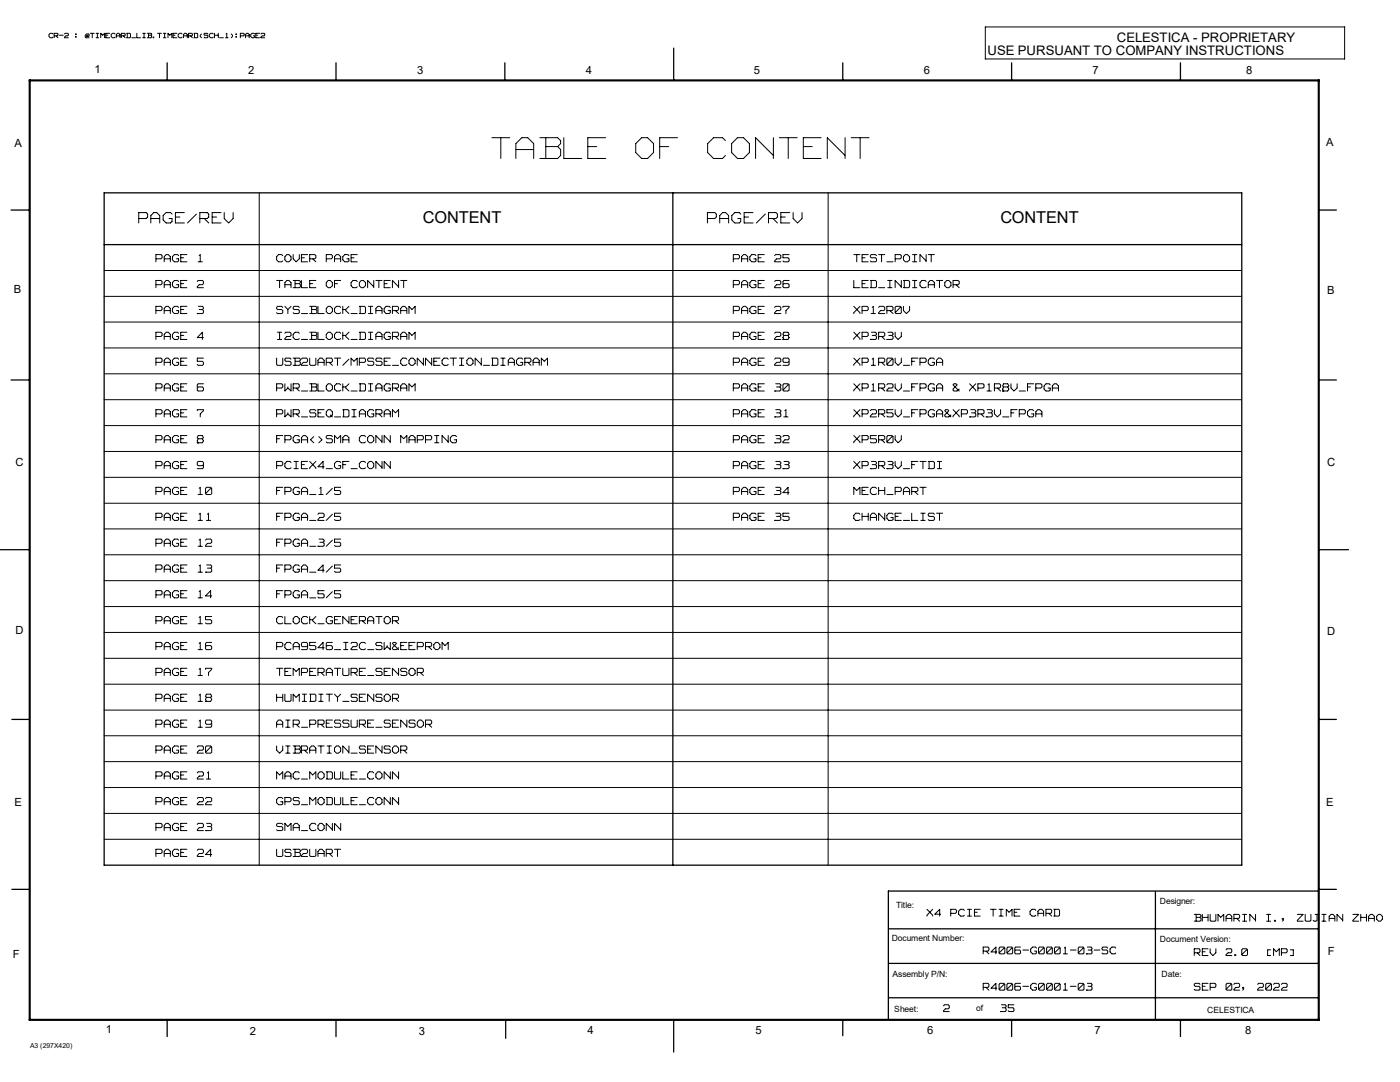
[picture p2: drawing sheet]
<svg xmlns="http://www.w3.org/2000/svg" width="279mm" height="216mm" viewBox="0 0 279 216" stroke-linecap="round" stroke-linejoin="round" font-family="sans-serif">
<defs><g id="words">
<text font-size="7.8" fill="#fff" x="98.2" y="32.4">TABLE OF CONTENT</text>
<g font-size="4" fill="#fff">
<text x="27.7" y="44.9">PAGE/REV</text>
<text x="141.2" y="44.9">PAGE/REV</text>
</g>
<g font-size="3.3">
<text x="84.4" y="44.4">CONTENT</text>
<text x="199.6" y="44.4">CONTENT</text>
</g>
<g font-size="2.7" fill="#fff">
<text x="31.1" y="52.4">PAGE</text>
<text x="39.4" y="52.4">1</text>
<text x="55.2" y="52.4">COVER PAGE</text>
<text x="146.3" y="52.4">PAGE 25</text>
<text x="170.4" y="52.4">TEST_POINT</text>
<text x="31.1" y="57.6">PAGE 2</text>
<text x="55.2" y="57.6">TABLE OF CONTENT</text>
<text x="146.3" y="57.6">PAGE 26</text>
<text x="170.4" y="57.6">LED_INDICATOR</text>
<text x="31.1" y="62.8">PAGE 3</text>
<text x="55.2" y="62.8">SYS_BLOCK_DIAGRAM</text>
<text x="146.3" y="62.8">PAGE 27</text>
<text x="170.4" y="62.8">XP12R0V</text>
<text x="31.1" y="67.9">PAGE 4</text>
<text x="55.4" y="67.9">I2C_BLOCK_DIAGRAM</text>
<text x="146.3" y="67.9">PAGE 28</text>
<text x="170.4" y="67.9">XP3R3V</text>
<text x="31.1" y="73.1">PAGE 5</text>
<text x="55.2" y="73.1">USB2UART/MPSSE_CONNECTION_DIAGRAM</text>
<text x="146.3" y="73.1">PAGE 29</text>
<text x="170.4" y="73.1">XP1R0V_FPGA</text>
<text x="31.1" y="83.4">PAGE 7</text>
<text x="31.1" y="78.2">PAGE 6</text>
<text x="55.2" y="78.2">PWR_BLOCK_DIAGRAM</text>
<text x="55.2" y="83.4">PWR_SEQ_DIAGRAM</text>
<text x="146.3" y="83.4">PAGE</text>
<text x="146.3" y="78.2">PAGE 30</text>
<text x="154.6" y="83.4">31</text>
<text x="170.4" y="78.2">XP1R2V_FPGA &amp; XP1R8V_FPGA</text>
<text x="170.4" y="83.4">XP2R5V_FPGA&amp;XP3R3V_FPGA</text>
<text x="31.1" y="88.6">PAGE 8</text>
<text x="55.2" y="88.6">FPGA&lt;&gt;SMA CONN MAPPING</text>
<text x="146.3" y="88.6">PAGE 32</text>
<text x="170.4" y="88.6">XP5R0V</text>
<text x="31.1" y="93.7">PAGE 9</text>
<text x="55.2" y="93.7">PCIEX4_GF_CONN</text>
<text x="146.3" y="93.7">PAGE 33</text>
<text x="170.4" y="93.7">XP3R3V_FTDI</text>
<text x="31.1" y="98.9">PAGE 10</text>
<text x="55.2" y="98.9">FPGA_1/5</text>
<text x="146.3" y="98.9">PAGE 34</text>
<text x="170.4" y="98.9">MECH_PART</text>
<text x="31.1" y="104.1">PAGE</text>
<text x="39.4" y="104.1">11</text>
<text x="55.2" y="104.1">FPGA_2/5</text>
<text x="146.3" y="104.1">PAGE 35</text>
<text x="170.4" y="104.1">CHANGE_LIST</text>
<text x="31.1" y="109.2">PAGE 12</text>
<text x="55.2" y="109.2">FPGA_3/5</text>
<text x="31.1" y="114.4">PAGE 13</text>
<text x="31.1" y="119.5">PAGE 14</text>
<text x="55.2" y="114.4">FPGA_4/5</text>
<text x="55.2" y="119.5">FPGA_5/5</text>
<text x="31.1" y="124.7">PAGE 15</text>
<text x="55.2" y="124.7">CLOCK_GENERATOR</text>
<text x="31.1" y="129.8">PAGE 16</text>
<text x="55.2" y="129.8">PCA9546_I2C_SW&amp;EEPROM</text>
<text x="31.1" y="135">PAGE 17</text>
<text x="55.2" y="135">TEMPERATURE_SENSOR</text>
<text x="31.1" y="140.2">PAGE 18</text>
<text x="55.2" y="140.2">HUMIDITY_SENSOR</text>
<text x="31.1" y="145.3">PAGE 19</text>
<text x="55.2" y="145.3">AIR_PRESSURE_SENSOR</text>
<text x="31.1" y="155.7">PAGE</text>
<text x="31.1" y="150.5">PAGE 20</text>
<text x="39.4" y="155.7">21</text>
<text x="55.2" y="155.7">MAC_MODULE_CONN</text>
<text x="55.2" y="150.5">VIBRATION_SENSOR</text>
<text x="31.1" y="160.8">PAGE 22</text>
<text x="55.2" y="160.8">GPS_MODULE_CONN</text>
<text x="31.1" y="165.9">PAGE 23</text>
<text x="55.2" y="165.9">SMA_CONN</text>
<text x="31.1" y="171.1">PAGE 24</text>
<text x="55.2" y="171.1">USB2UART</text>
</g>
<g font-size="2.6">
<text x="197.1" y="11">USE PURSUANT TO COMPANY INSTRUCTIONS</text>
<text x="222.9" y="8.4">CELESTICA - PROPRIETARY</text>
</g>
<g font-size="2.6" fill="#fff">
<text x="185" y="183">X4 PCIE TIME CARD</text>
<text x="238.3" y="184.1">BHUMARIN I., ZUJIAN ZHAO</text>
<text x="196.2" y="190.6">R4006-G0001-03-SC</text>
<text x="238.3" y="190.9">REV 2.0</text>
<text x="252.4" y="190.9">[MP]</text>
<text x="196.2" y="197.8">R4006-G0001-03</text>
<text x="238.3" y="197.8">SEP 02, 2022</text>
<text x="188.3" y="202.1">2</text>
<text x="199.6" y="202.1">35</text>
</g>
<g font-size="2.2">
<text x="18.9" y="14.5">1</text>
<text x="49.5" y="14.7">2</text>
<text x="83.2" y="14.7">3</text>
<text x="116.9" y="14.7">4</text>
<text x="150.5" y="14.7">5</text>
<text x="184.4" y="14.7">6</text>
<text x="218.1" y="14.7">7</text>
<text x="248.7" y="14.7">8</text>
<text x="2.9" y="29.3">A</text>
<text x="264.7" y="29.2">A</text>
<text x="2.8" y="58.5">B</text>
<text x="264.8" y="58.7">B</text>
<text x="3.1" y="93">C</text>
<text x="264.8" y="93">C</text>
<text x="3.1" y="126.5">D</text>
<text x="264.8" y="126.7">D</text>
<text x="2.9" y="160.7">E</text>
<text x="264.7" y="160.9">E</text>
<text x="2.5" y="191.2">F</text>
<text x="265" y="190.6">F</text>
<text x="21.1" y="206.1">1</text>
<text x="49.9" y="206.5">2</text>
<text x="83.6" y="206.5">3</text>
<text x="117.3" y="206.3">4</text>
<text x="150.8" y="206.3">5</text>
<text x="185" y="206.3">6</text>
<text x="218.4" y="206.3">7</text>
<text x="248.5" y="206.3">8</text>
</g>
<g font-size="1.7">
<text x="178.9" y="181.2">Title:</text>
<text x="231.5" y="180.3">Designer:</text>
<text x="178" y="187.7">Document Number:</text>
<text x="231.5" y="188">Document Version:</text>
<text x="178.1" y="194.9">Assembly P/N:</text>
<text x="231.8" y="194.9">Date:</text>
<text x="178.5" y="202">Sheet:</text>
<text x="194.8" y="201.8">of</text>
<text x="240.9" y="202.2">CELESTICA</text>
</g>
<text font-size="1.6" fill="#fff" x="9.8" y="7.7">CR-2 : @TIMECARD_LIB.TIMECARD(SCH_1):PAGE2</text>
<text font-size="1.4" x="6" y="209">A3 (297X420)</text>
</g></defs>
<g fill="none" stroke="#000" stroke-width=".25">
<path d="M5.8 16h257.5v187.6h-257.5zM5.8 16.1h257.5M6 16v187.6M33.4 12.5v3.5M67.1 12.5v3.5M100.8 12.5v3.5M134.5 9.6v6.4M168.2 12.5v3.5M201.9 12.5v3.5M235.6 12.5v3.5M263.1 16v187.6M20.8 38.5h227v134.1h-227z"/>
<path d="M134.3 38.5v134.1M2.2 41.9h3.5M20.8 48.8h227M263.3 41.9h3.4M2.2 75.8h3.5M263.3 75.8h3.4M0 109.7h5.8M263.3 109.7h5.8M2.4 143.6h3.3M263.3 143.6h3.4M2.4 177.5h3.3M230.6 178v25.4"/>
<path d="M262.9 177.8h-85.6v25.6M263.3 177.5h3.4M177.5 185.3h85.6M177.5 192.2h85.6M177.5 199.1h85.6M5.8 203.4h257.5M33.4 203.6v3.2M67.1 203.6v3.2M100.9 203.8v3.4M134.5 203.6v6.3M168.2 203.6v3.1M201.9 203.6v3.2"/>
<path d="M235.6 203.6v3.2"/>
</g>
<g fill="none" stroke="#000" stroke-width=".2">
<path d="M9.8 6.9v.3M9.8 7.3l.2 .2M10 6.6l-.2 .3M10.1 6.6h.3M10.1 7.5h.3M10.4 6.6l.1 .2M10.5 7.4l-.1 .1M10.8 6.6h.6M10.8 6.7v.8M10.8 7.2h.6M11.2 7.2l.4 .3M11.4 6.6l.2 .2"/>
<path d="M11.6 7l-.2 .2M11.6 6.8v.2M11.9 7h.7M12.9 7.5h.1M12.9 7.5h.7M13 6.6l-.1 .2M13 6.6h.5M13.1 7.2l-.2 .2M13.2 7.2h.3M13.5 6.6l.1 .2M13.6 6.8v.2M13.6 7l-.1 .2"/>
<path d="M15.1 6.8h.1M15.1 7.3h.1M15.1 6.8v.1M15.1 7.3v.1M15.1 6.9h.1M15.1 7.4h.1M15.2 6.8v.1M15.2 7.3v.1M17 7.1v.3l.2 .1h.6M17.2 6.8l-.2 .2M17.3 6.8h.3M17.3 7.2v.1"/>
<path d="M17.3 7.3h.3M17.4 7l-.1 .2M17.4 7h.1M17.5 7v.2M17.7 6.8l.1 .1M17.8 6.9l-.1 .4M18 6.6h.8M18.4 6.7v.8M19.2 6.6h.5M19.2 7.5h.5M19.4 6.7v.8M20.1 6.6l.3 .4"/>
<path d="M20.1 6.7v.8M20.9 6.7v.8M20.9 6.6l-.4 .4M21.1 6.6h.8M21.1 6.7v.8M21.2 7h.3M21.2 7.5h.7M22.2 6.9v.3M22.2 7.3l.2 .2M22.4 6.6l-.2 .3M22.5 6.6h.3M22.5 7.5h.3"/>
<path d="M22.8 6.6l.1 .2M22.9 7.4l-.1 .1M23.2 6.9v.6M23.2 7.2h.7M23.5 6.6l-.3 .3M23.5 6.6h.2M23.7 6.6l.3 .3M24 6.9v.6M24.2 6.6h.6M24.2 6.7v.8M24.3 7.2h.5M24.6 7.2l.4 .3"/>
<path d="M24.8 6.6l.2 .2M25 7l-.2 .2M25 6.8v.2M25.3 6.6h.6M25.3 7.5h.6M25.4 6.7v.8M25.9 6.6l.1 .2M26 6.8v.6l-.1 .1M26.3 7.5h.8M27.3 6.6v.9M27.3 7.5h.8M28.5 6.6h.5"/>
<path d="M28.5 7.5h.5M28.7 6.7v.8M29.4 6.6h.7M29.4 7.5h.7M29.6 6.7v.8M29.7 7h.4M30.1 6.6l.2 .2M30.1 7l.2 .2M30.3 6.9l-.1 .1M30.3 6.8v.1M30.3 7.2l-.2 .3M30.6 7.5h.1"/>
<path d="M30.6 7.4h.1M30.7 7.4v.1M31.5 6.6h.7M31.8 6.7v.8M32.6 6.6h.5M32.6 7.5h.5M32.9 6.7v.8M33.5 6.6l.4 .4M33.5 6.7v.8M34.3 6.7v.8M34.3 6.6l-.4 .4M34.5 6.6h.8"/>
<path d="M34.5 6.7v.8M34.6 7h.3M34.6 7.5h.7M35.6 6.9v.3M35.6 7.3l.2 .2M35.8 6.6l-.2 .3M35.9 6.6l.4 .2M36.3 7.4l-.4 .1M36.6 6.9v.6M36.7 7.2h.6M36.9 6.6l-.3 .3M36.9 6.6h.2"/>
<path d="M37.1 6.6l.3 .3M37.4 6.9v.6M37.6 6.6h.6M37.6 6.7v.8M37.7 7.2h.5M38.1 7.2l.3 .3M38.3 6.6l.1 .2M38.4 7l-.1 .2M38.4 6.8v.2M38.7 6.6h.6M38.7 7.5h.6M38.8 6.7v.8"/>
<path d="M39.3 6.6l.2 .2M39.5 6.8v.6l-.2 .1M40 7.1v.1M40 7.3l.2 .2M40.2 6.8l-.2 .2M40.7 6.8v.1M40.7 6.9l.2 .1M40.7 7.4l.2 .1M40.9 6.6l-.1 .1M40.9 7h.4M40.9 6.6h.4M40.9 7.5h.4"/>
<path d="M41.4 6.6l.1 .2M41.4 7l.1 .2M41.5 7.2l-.1 .3M41.8 7.3l.3 .2h.3M41.8 6.9v.3M42.4 6.6h-.3l-.3 .3M42.4 6.6l.1 .2M42.5 7.4l-.1 .1M42.8 6.6v.9M42.8 7h.7M43.6 6.6v.9M43.8 7.5h.8"/>
<path d="M45 7.5h.5M45.3 6.6l-.2 .2M45.3 6.7v.8M46.1 6.8l.3 .2M46.4 7.3l-.3 .2M46.4 7v.3M47.1 6.8h.1M47.1 6.8l.1 .1M47.1 7.3l.1 .1M47.1 7.3h.1M47.2 6.8v.1M47.2 7.3v.1"/>
<path d="M48 6.6h.6M48 6.7v.8M48 7.2h.6M48.6 6.6l.1 .2M48.7 7l-.1 .2M48.7 6.8v.2M49 6.9v.6M49 7.2h.7M49.2 6.6l-.2 .3M49.3 6.6h.1M49.5 6.6l.2 .3M49.7 6.9v.6"/>
<path d="M50 6.9v.3M50 7.3l.3 .2M50.3 6.6l-.3 .3M50.3 6.6h.3M50.3 7.5h.3M50.5 7.2h.3M50.7 6.6l.1 .2M50.8 7.2l-.1 .3M51.1 6.6h.7M51.1 6.7v.8M51.1 7h.3M51.1 7.5h.7"/>
<path d="M52.1 7.5h.7M52.2 6.6l-.1 .2M52.2 6.6l.6 .2M52.3 7.2l-.2 .2M52.8 6.8v.2M52.8 7l-.4 .2M196.6 5.4h71.8v6.4h-71.8zM51.7 38.5v134.1M98.2 27.5h3.5M99.9 27.5v4.1M103 28.7v2.9M103 29.8h3.5"/>
<path d="M104.1 27.5l-1.1 1.2M104.2 27.5h1.1M105.3 27.5l1.2 1.2M106.5 28.7v2.9M107.7 27.5h3.6M107.7 31.6h3.6M108.9 27.5v4.1M109 29.3h2.3M111.3 27.5l.6 .6v.6l-.6 .5M111.3 29.3l.6 .5M111.9 29.9v1.1M111.9 31l-.6 .6"/>
<path d="M112.5 27.5v4.1M112.6 31.6h3.5M117.3 27.5h3.6M117.3 27.5v4.1M117.3 29.3h1.8M117.3 31.6h3.6M126.9 30.4l1.2 1.2M126.9 28.7v1.7M128.1 27.5l-1.2 1.2M128.1 27.5h1.1l1.2 1.2M130.4 30.4l-1.2 1.2h-1.1M130.4 28.7v1.7"/>
<path d="M131.7 27.5h3.5M131.7 27.5v4.1M131.7 29.3h1.7M141.2 28.7v1.7M141.2 30.4l1.2 1.2M142.4 27.5l-1.2 1.2M142.5 27.5h1.6M142.5 31.6h1.6M144.2 27.5l.6 .6M144.8 31l-.6 .6M146 30.4l1.2 1.2M146 28.7v1.7"/>
<path d="M147.2 27.5l-1.2 1.2M147.2 27.5h1.1M147.2 31.6h1.1M148.4 27.5l1.2 1.2M149.6 28.7v1.7M149.6 30.4l-1.2 1.2M150.8 27.5l3.5 3.5M150.8 27.5v4.1M154.3 27.5v4.1M155.5 27.5h3.6M157.3 27.5v4.1M160.3 27.5h3.6"/>
<path d="M160.3 27.5v4.1M160.4 29.3h1.7M160.4 31.6h3.5M165.1 27.5l3.5 3.5M165.1 27.5v4.1M165.3 38.5v134.1M168.7 27.5v4.1M169.9 27.5h3.5M171.7 27.5v4.1M20.8 59.1h227M20.8 54h227M27.7 42.4h1.4"/>
<path d="M27.7 42.5v2M27.7 43.6h1.4M29.2 42.4l.3 .3M29.5 43.3l-.3 .3M29.5 42.8v.5M30.1 43.1v1.4M30.1 43.6h1.7M30.7 42.4l-.6 .6M30.7 42.4h.5M31.1 56h1M31.1 50.8h1M31.1 50.8v1.4"/>
<path d="M31.1 56v1.4M31.2 56.8h.9M31.2 51.6h.9M31.3 42.4l.6 .6M31.9 43.1v1.4M32.1 56l.2 .2M32.1 50.8l.2 .2M32.3 51.1v.3M32.3 56.2v.4l-.2 .2M32.3 51.4l-.2 .2M32.6 43.1v.8M32.6 43.9l.5 .6"/>
<path d="M32.8 51.3v.9M32.8 56.4v1M32.8 56.8h1.2M32.8 51.6h1.2M33.1 42.4l-.5 .6M33.1 56l-.3 .4M33.1 50.8l-.3 .4M33.2 56h.3M33.2 50.8h.3M33.2 42.4h.8M33.2 44.5h.8M33.6 56l.4 .4"/>
<path d="M33.6 50.8l.4 .4M33.7 43.6h.6M34 51.3v.9M34 56.4v1M34 42.4l.3 .3M34.3 44.2l-.3 .3M34.3 43.6v.6M34.4 51.3v.5l.4 .4M34.4 56.4v.6M34.4 57l.4 .4M34.8 56l-.4 .4M34.8 50.8l-.4 .4"/>
<path d="M34.8 56h.6M34.8 57.4h.6M34.8 50.8h.6M34.8 52.2h.6M35 42.4h1.8M35 42.5v2M35.1 43.3h.8M35.1 44.5h1.7M35.2 51.6h.4v.4M35.2 56.8h.4v.4M35.4 56l.2 .2M35.4 50.8l.2 .2"/>
<path d="M35.6 57.2l-.2 .2M35.6 52.1l-.2 .1M36.1 56h1.2M36.1 50.8h1.2M36.1 50.8v1.4M36.1 56v1.4M36.1 57.4h1.2M36.1 52.2h1.2M36.1 56.6h.6M36.1 51.4h.6M39.2 42.7l-1.8 1.8M39.4 57.3v.1"/>
<path d="M39.4 57.4h1.2M39.5 52.2h.9M39.5 56l-.1 .2M39.6 56h.7l.3 .2M39.8 56.8l-.4 .4M39.9 42.4h1.4M39.9 42.5v2M39.9 43.6h1.4M40 50.8v1.4M40 50.8l-.2 .2M40.6 56.2v.4l-.2 .2h-.6M40.8 43.6l.9 .9"/>
<path d="M41.4 42.4l.3 .3M41.7 43.3l-.3 .3M41.7 42.8v.5M42.3 42.4h1.8M42.3 42.5v2M42.4 43.3h.8M42.4 44.5h1.7M44.7 43.6l.9 .8M44.7 42.4v1.2M46.5 42.4v1.2M46.5 43.6l-.9 .9M55.2 51.3v.5l.4 .4"/>
<path d="M55.2 56h1.2M55.6 50.8l-.4 .4M55.6 50.8h.6M55.6 52.2h.6M55.8 56v1.4M56.2 50.8l.2 .2M56.4 52.1l-.2 .1M56.9 51.3v.5l.3 .4M56.9 56.4v1M56.9 56.8h1.1M57.2 56l-.3 .4M57.2 50.8l-.3 .4"/>
<path d="M57.3 56h.3M57.3 50.8h.3M57.3 52.2h.3M57.7 56l.4 .4M57.7 50.8l.4 .4M58.1 51.3v.5l-.4 .4M58.1 56.4v1M58.5 50.8v.8M58.5 56h1.2M58.5 57.4h1.2M58.5 51.6l.6 .6M58.9 56v1.4"/>
<path d="M58.9 56.6h.8M59.7 50.8v.8M59.7 56l.2 .2M59.7 56.6l.2 .2M59.7 51.6l-.6 .6M59.9 56.2v.1M59.9 56.9v.3M59.9 56.4l-.1 .2M59.9 57.2l-.2 .2M60.2 50.8v1.4M60.2 56v1.4M60.2 50.8h1.2"/>
<path d="M60.2 57.4h1.2M60.2 52.2h1.2M60.2 51.4h.5M61.8 50.8v1.4M61.8 56v1.4M61.8 56h1.2M61.8 50.8h1M61.8 57.4h1.2M61.8 56.6h.6M61.8 51.6h1M62.4 51.7l.6 .5M62.8 50.8l.2 .2"/>
<path d="M63 51.1v.3M63 51.4l-.2 .2M65.1 50.8v1.4M65.1 56.4v.6M65.1 57l.4 .4h.4M65.1 50.8h1M65.2 51.6h.9M65.9 56h-.4l-.4 .4M65.9 56l.4 .4M66.1 50.8l.2 .2M66.3 51.1v.3M66.3 56.4v.6"/>
<path d="M66.3 51.4l-.2 .2M66.3 57l-.4 .4M66.8 51.3v.9M66.8 56v1.4M66.8 56h1.2M66.8 56.6h.6M66.8 51.6h1.1M67.1 50.8l-.3 .4M67.2 50.8h.3M67.6 50.8l.4 .4M68 51.3v.9M68.4 51.3v.5l.4 .4"/>
<path d="M68.8 50.8l-.4 .4M68.8 50.8h.6M68.8 52.2h.6M69.2 51.6h.4M69.4 50.8l.2 .2M69.6 51.6v.4M69.6 52.1l-.2 .1M70.1 50.8v1.4M70.1 56.4v.6M70.1 50.8h1.2M70.1 57l.3 .4M70.1 52.2h1.2"/>
<path d="M70.1 51.4h.6M70.4 56l-.3 .4M70.5 56h.5M70.5 57.4h.5M71.1 56l.2 .2M71.3 57.2l-.2 .2M71.7 56.4v.6M71.7 57l.4 .4M72.1 56l-.4 .4M72.1 56h.4l.4 .4M72.9 56.4v.6M72.9 57l-.4 .4h-.4"/>
<path d="M73.4 56v1.4M73.4 56l1.1 1.2M74.6 56v1.4M75 56h1.2M75.6 56v1.4M76.7 56v1.4h1.2M76.7 56h1.2M76.7 56.6h.6M78.3 56v1.4M78.3 56l1.2 1.2M79.5 56v1.4M80 56h1.2"/>
<path d="M80.6 56v1.4M141.2 42.4h1.4l.4 .3M141.2 42.5v2M143 43.3l-.4 .3h-1.4M143 42.8v.5M143.6 43.1v1.4M143.7 43.6h1.7M144.2 42.4l-.6 .6M144.3 42.4h.5M144.8 42.4l.6 .6M145.4 43.1v1.4M146 43.1v.8"/>
<path d="M146 43.9l.6 .6M146.3 56h1M146.3 50.8h1M146.3 50.8v1.4M146.3 56v1.4M146.4 56.8h.9M146.4 51.6h.9M146.6 42.4l-.6 .6M146.7 42.4h.8M146.7 44.5h.8M147.2 43.6h.6M147.4 56l.2 .2"/>
<path d="M147.4 50.8l.2 .2M147.5 42.4l.3 .3M147.6 51.1v.3M147.6 56.2v.4l-.2 .2M147.6 51.4l-.2 .2M147.8 44.2l-.3 .3M147.8 43.6v.6M148 51.3v.9M148 56.4v1M148 56.8h1.2M148 51.6h1.2M148.4 56l-.4 .4"/>
<path d="M148.4 50.8l-.4 .4M148.4 56h.4l.4 .4M148.4 50.8h.4l.4 .4M148.5 42.4h1.8M148.5 42.5v2M148.5 43.3h.9M148.5 44.5h1.8M149.2 51.3v.9M149.2 56.4v1M149.6 51.3v.5l.4 .4M149.6 56.4v.6M149.6 57l.4 .4"/>
<path d="M150 56l-.4 .4M150 50.8l-.4 .4M150.1 56h.5M150.1 57.4h.5M150.1 50.8h.5M150.1 52.2h.5M150.5 56.8h.3M150.5 51.6h.3M150.7 56l.2 .2M150.7 50.8l.2 .2M150.9 57.2l-.2 .2M150.9 52.1l-.2 .1"/>
<path d="M150.9 51.6v.4M150.9 56.8v.4M151.3 56h1.2M151.3 50.8h1.2M151.3 50.8v1.4M151.3 56v1.4M151.3 57.4h1.2M151.3 52.2h1.2M151.3 56.6h.6M151.3 51.4h.6M152.7 42.7l-1.7 1.8M153.4 42.4h1.4"/>
<path d="M153.4 42.5v2M153.4 43.6h1.4M154.3 43.6l.9 .9M154.6 57.3v.1M154.6 57.4h1.2M154.6 52.2h1.2M154.8 56l-.2 .2M154.8 50.8l-.2 .2M154.8 56h.8M154.8 50.8h.8M154.9 42.4l.3 .3M155 51.6l-.4 .6"/>
<path d="M155 56.8l-.4 .4M155 56.8h.6M155 51.6h.6M155.2 43.3l-.3 .3M155.2 42.8v.5M155.6 56l.2 .2M155.6 50.8l.2 .2M155.8 51.4l-.2 .2M155.8 42.5v2M155.8 51.1v.3M155.8 56.2v.4l-.2 .2M155.8 42.4h1.8"/>
<path d="M155.9 43.3h.8M155.9 44.5h1.7M156.3 50.8v.6M156.3 56.2v1M156.3 57.2l.1 .2M156.3 52.1l.1 .1M156.3 50.8h1.2M156.3 51.4h.9M156.4 56.6l-.1 .2M156.4 56l-.1 .2M156.5 56h1M156.5 57.4h.7"/>
<path d="M156.5 52.2h.7M156.5 56.6h.7M157.3 56.6l.2 .2M157.3 51.4l.2 .2M157.5 51.7v.3M157.5 56.9v.3M157.5 57.2l-.2 .2M157.5 52.1l-.2 .1M158.3 43.6l.8 .8M158.3 42.4v1.2M160.1 42.4v1.2M160.1 43.6l-.9 .9"/>
<path d="M170.4 50.8h1.2M170.4 56v1.4M170.4 57.4h1.2M171 50.8v1.4M172 56h1.3M172 50.8h1.3M172 50.8v1.4M172 56v1.4M172.1 57.4h1.2M172.1 52.2h1.2M172.1 56.6h.5M172.1 51.4h.5"/>
<path d="M173.7 56h1M173.7 57.4h1M173.7 51v.2M173.7 51.2l.2 .2M173.7 52.1l.2 .1M173.9 50.8l-.2 .2M173.9 56v1.4M173.9 50.8h.8M173.9 52.2h.8M173.9 51.4h.8M174.7 50.8l.2 .2M174.7 51.4l.2 .2"/>
<path d="M174.7 56l.2 .2M174.9 51.7v.3M174.9 56.2v1M174.9 52.1l-.2 .1M174.9 57.2l-.2 .2M175.3 57.4h1.3M175.3 50.8h1.3M175.9 50.8v1.4M177 52.2h1.2M177.2 56h.8M177.2 57.4h.8M177.6 56v1.4"/>
<path d="M178.6 50.8h1M178.6 50.8v1.4M178.6 56v1.4M178.6 56l1.2 1.2M178.7 51.6h.9M179.7 50.8l.2 .2M179.9 51.4l-.2 .2M179.9 51.1v.3M179.9 56v1.4M180.3 56h1M180.3 57.4h1M180.3 51.3v.5l.4 .4"/>
<path d="M180.5 56v1.4M180.7 50.8l-.4 .4M180.7 50.8h.4M180.7 52.2h.4M181.1 50.8l.4 .4M181.3 56l.2 .2M181.5 57.2l-.2 .2M181.5 51.3v.5l-.4 .4M181.5 56.2v1M182.1 56h.9M182.1 57.4h.9M182.1 50.8h.9"/>
<path d="M182.1 52.2h.9M182.5 50.8v1.4M182.5 56v1.4M183.6 57l.4 .4h.6M183.6 50.8l1.2 1.2M183.6 50.8v1.4M183.6 56.4v.6M184.6 56h-.6l-.4 .4M184.6 56l.2 .2M184.8 57.2l-.2 .2M184.8 50.8v1.4M185.3 50.8h1.2"/>
<path d="M185.3 56.4v1M185.3 56.8h1.1M185.8 50.8v1.4M186 56h-.3l-.4 .4M186.1 56l.4 .4M186.5 56.4v1M186.9 56h1.2M187.5 56v1.4M188.6 56.4v.6M188.6 57l.3 .4M188.9 56l-.3 .4M189 56h.3"/>
<path d="M189 57.4h.3M189.4 56l.4 .4M189.8 56.4v.6M189.8 57l-.4 .4M190.2 56h1M190.2 56v1.4M190.2 56.8h1M190.8 56.9l.6 .5M191.2 56l.2 .2M191.4 56.2v.4l-.2 .2M20.8 64.3h227M20.8 74.6h227"/>
<path d="M20.8 69.4h227M20.8 79.8h227M31.1 76.6h1M31.1 71.5h1M31.1 66.3h1M31.1 61.1h1M31.1 61.2v1.4M31.1 66.3v1.4M31.1 71.5v1.4M31.1 76.6v1.4M31.2 77.4h.9M31.2 72.3h.9"/>
<path d="M31.2 67.1h.9M31.2 62h.9M32.1 61.1l.2 .2M32.1 66.3l.2 .2M32.1 76.6l.2 .2M32.1 71.5l.2 .2M32.3 61.4v.3M32.3 66.5v.4l-.2 .2M32.3 71.7v.4M32.3 76.8v.4M32.3 61.8l-.2 .2M32.3 77.2l-.2 .2"/>
<path d="M32.3 72.1l-.2 .2M32.8 61.6v1M32.8 66.8v.9M32.8 71.9v1M32.8 77v1M32.8 77.4h1.2M32.8 72.3h1.2M32.8 67.1h1.2M32.8 62h1.2M33.1 61.1l-.3 .5M33.1 66.3l-.3 .4M33.1 76.6l-.3 .4"/>
<path d="M33.1 71.5l-.3 .4M33.2 76.6h.3M33.2 71.5h.3M33.2 66.3h.3M33.2 61.1h.3M33.6 61.1l.4 .5M33.6 66.3l.4 .4M33.6 76.6l.4 .4M33.6 71.5l.4 .4M34 61.6v1M34 66.8v.9M34 71.9v1"/>
<path d="M34 77v1M34.4 61.6v.5l.4 .5M34.4 66.8v.5M34.4 71.9v.6l.4 .4M34.4 77v.6M34.4 67.4l.4 .3M34.4 77.6l.4 .4M34.8 61.1l-.4 .5M34.8 66.3l-.4 .4M34.8 76.6l-.4 .4M34.8 71.5l-.4 .4M34.8 76.6h.6"/>
<path d="M34.8 78h.6M34.8 71.5h.6M34.8 72.9h.6M34.8 66.3h.6M34.8 67.7h.6M34.8 61.1h.6M34.8 62.6h.6M35.2 77.4h.4v.5l-.2 .1M35.2 62h.4v.4M35.2 67.1h.4v.4M35.2 72.3h.4v.4M35.4 61.1l.2 .2"/>
<path d="M35.4 66.3l.2 .2M35.4 76.6l.2 .2M35.4 71.5l.2 .2M35.6 62.4l-.2 .2M35.6 67.6l-.2 .1M35.6 72.7l-.2 .2M36.1 76.6h1.2M36.1 71.5h1.2M36.1 66.3h1.2M36.1 61.1h1.2M36.1 61.2v1.4M36.1 66.3v1.4"/>
<path d="M36.1 71.5v1.4M36.1 76.6v1.4M36.1 78h1.2M36.1 72.9h1.2M36.1 67.7h1.2M36.1 62.6h1.2M36.1 77.2h.6M36.1 72.1h.6M36.1 66.9h.6M36.1 61.8h.6M39.4 62.6h.1M39.4 71.5v.6"/>
<path d="M39.4 76.8v1l.1 .2M39.4 72.7l.1 .2M39.4 71.5h1.2M39.4 72.1h1l.2 .2M39.4 67.4h1.2M39.5 77.2l-.1 .2M39.5 76.6l-.1 .2M39.6 76.6h1M39.6 61.1h.7l.3 .2M39.6 77.2h.8l.2 .2M40.4 66.3v1.4M40.4 66.3l-1 1.1"/>
<path d="M40.4 61.8l.2 .2M40.6 61.4v.1M40.6 62v.4M40.6 72.3v.4M40.6 77.5v.3l-.2 .2h-.8M40.6 72.7l-.3 .2h-.7M40.6 62.4l-.3 .2h-.7M40.6 61.6l-.2 .2h-.6M55.2 61.3v.2M55.2 71.5v1.2M55.2 76.6v1.4M55.2 76.6h1"/>
<path d="M55.2 72.7l.2 .2M55.2 61.6l.2 .2M55.2 62.4l.2 .2M55.2 77.4h1M55.4 66.3h.8M55.4 67.7h.8M55.4 61.1l-.2 .2M55.4 72.9h.8M55.4 61.1h.8M55.4 62.6h.8M55.4 61.8h.8M55.8 66.3v1.4"/>
<path d="M56.2 76.6l.2 .2M56.2 61.1l.2 .2M56.2 61.8l.2 .2M56.4 62v.4M56.4 71.5v1.2M56.4 76.8v.4M56.4 77.2l-.2 .2M56.4 72.7l-.2 .2M56.4 62.4l-.2 .2M56.9 67.6v.1h1.2M56.9 76.6v1.4M56.9 71.9l.1 .2"/>
<path d="M56.9 72.7l.1 .2M56.9 61.1l.5 .6M57 71.5l-.1 .3M57 66.3l-.1 .2M57.1 71.5h.7M57.1 72.9h.7M57.1 66.3h.7M57.1 72.1h.7M57.2 67.1l-.3 .5M57.3 67.1h.5M57.4 77.5l-.5 .5M57.4 61.8v.8"/>
<path d="M57.4 77.2v.2M57.4 77.4l.7 .6M57.9 72.1l.2 .2M57.9 71.5l.2 .2M57.9 66.3l.2 .2M58.1 66.5v.4l-.2 .2M58.1 72.3v.4M58.1 76.6v1.4M58.1 72.7l-.2 .2M58.1 61.1l-.7 .7M58.5 66.8v.5M58.5 76.6v1.4"/>
<path d="M58.5 76.6h1M58.5 62.4l.2 .2M58.5 67.4l.4 .3M58.5 71.5h1.2M58.5 72.9h1.2M58.5 61.6l.2 .2M58.5 77.4h1M58.7 61.1l-.2 .4M58.7 61.1h.8M58.7 62.6h.8M58.7 61.8h.8M58.9 71.5v1.4"/>
<path d="M58.9 66.3l-.4 .4M58.9 66.3h.6M58.9 67.7h.6M58.9 72.1h.8M59.1 77.5l.6 .5M59.5 76.6l.2 .2M59.5 66.3l.2 .2M59.5 61.1l.2 .2M59.5 61.8l.2 .2M59.7 62v.4M59.7 76.8v.4M59.7 72.1l.2 .2"/>
<path d="M59.7 77.2l-.2 .2M59.7 71.5l.2 .2M59.7 67.6l-.2 .1M59.7 62.4l-.2 .2M59.9 71.7v.1M59.9 72.3v.4M59.9 71.9l-.1 .2M59.9 72.7l-.2 .2M60.2 72.8v.1M60.2 78h1.2M60.2 67.7h1.2M60.2 62.6h1.2"/>
<path d="M60.2 72.9h1.2M60.3 71.5l-.1 .2M60.4 71.5h.7M60.5 72.3l-.3 .4M60.6 72.3h.5M61.2 71.5l.2 .2M61.4 71.7v.4M61.4 72.1l-.2 .2M61.8 71.5v1.2M61.8 76.6h1.2l.2 .2M61.8 72.7l.2 .2M61.8 66.3h1.2l.2 .2"/>
<path d="M61.8 61.1h1.2l.2 .2M62 72.9h.8M62.2 61.2v1.3M62.2 66.3v1.4M62.2 76.6v1.4M62.2 77.2h.8l.2 .2M62.2 66.9h.8l.2 .2M62.2 61.8h.8l.2 .2M63 71.5v1.2M63 72.7l-.2 .2M63.2 77.5v.4l-.2 .1h-1.2M63.2 76.8l-.1 .4"/>
<path d="M63.2 61.4v.1M63.2 62v.4M63.2 66.5v.2M63.2 67.2v.3M63.2 67.6l-.2 .1h-1.2M63.2 66.7l-.1 .2M63.2 62.4l-.2 .2h-1.2M63.2 61.6l-.1 .1M63.5 61.1v1.5M63.5 66.3v1.4M63.5 71.9v1M63.5 76.6v1.4"/>
<path d="M63.5 78h1.2M63.5 67.7h1.2M63.5 62.6h1.2M63.5 72.3h1.1M64.2 71.5h-.3l-.4 .4M64.3 71.5l.4 .4M64.7 71.9v1M65.1 61.6v.5l.4 .5h.4M65.1 66.8v.5M65.1 71.5v1.4M65.1 77v.6M65.1 77.6l.4 .4h.4"/>
<path d="M65.1 71.5h1M65.1 67.4l.4 .3h.4M65.2 72.3h.9M65.7 72.3l.6 .6M65.9 76.6h-.4l-.4 .4M65.9 66.3h-.4l-.4 .4M65.9 61.1h-.4l-.4 .5M65.9 61.1l.4 .5M65.9 76.6l.4 .4M65.9 66.3l.4 .4M66.1 71.5l.2 .2M66.3 61.6v.5l-.4 .5"/>
<path d="M66.3 66.8v.5M66.3 71.7v.4M66.3 77v.6M66.3 72.1l-.2 .2M66.3 77.6l-.4 .4M66.3 67.4l-.4 .3M66.8 61.6v.5l.3 .5M66.8 66.8v.5M66.8 77v.6M66.8 71.5h1.2M66.8 77.6l.3 .4M66.8 67.4l.3 .3"/>
<path d="M67.1 76.6l-.3 .4M67.1 66.3l-.3 .4M67.1 61.1l-.3 .5M67.2 76.6h.5l.3 .2M67.2 66.3h.5l.3 .2M67.2 61.1h.5l.3 .2M67.4 71.5v1.4M68 67.6l-.2 .1h-.6M68 77.9l-.2 .1h-.6M68 62.4l-.2 .2h-.6M68.4 61.1v1.5M68.4 66.3v1.4"/>
<path d="M68.4 76.6v1.4M68.5 77.2h.5M68.5 66.9h.5M68.5 61.8h.5M69 61.8v.2M69 67v.1M69 77.5l.6 .5M69 67.2l.6 .5M69 62l.6 .6M69.6 76.6l-.6 .7v.1M69.6 71.7l-1.2 1.2M69.6 66.3l-.6 .6"/>
<path d="M69.6 61.1l-.6 .7M70.1 71.5v1.4M70.1 78h1.2M70.1 67.7h1.2M70.1 62.6h1.2M70.1 71.5l.5 .6M71.3 71.5v1.4M71.3 71.5l-.6 .6M71.7 71.5v1.4M71.7 76.6h1M71.7 78h1M71.7 71.5h1"/>
<path d="M71.7 66.3h1M71.7 67.7h1M71.7 61.1h1M71.7 62.6h1M71.8 72.3h.9M71.9 61.2v1.3M71.9 66.3v1.4M71.9 76.6v1.4M72.7 76.6l.2 .2M72.7 71.5l.2 .2M72.7 66.3l.2 .2M72.7 61.1l.2 .2"/>
<path d="M72.9 67.6l-.2 .1M72.9 61.4v1M72.9 66.5v1M72.9 71.7v.4M72.9 76.8v1l-.2 .2M72.9 72.1l-.2 .2M72.9 62.4l-.2 .2M73.4 71.7v.1M73.4 71.9l.1 .2M73.4 72.7l.1 .2M73.5 76.6h.9M73.5 78h.9"/>
<path d="M73.5 71.5l-.1 .1M73.5 66.3h.9M73.5 67.7h.9M73.5 61.1h.9M73.5 62.6h.9M73.6 71.5h.7M73.6 72.9h.7M73.6 72.1h.7M74 61.2v1.3M74 66.3v1.4M74 76.6v1.4M74.4 72.1l.2 .2"/>
<path d="M74.4 71.5l.2 .2M74.6 72.3v.4M74.6 72.7l-.2 .2M75 61.6v1M75 66.8v.9M75 77v1M75 71.9l.2 .2M75 72.7l.2 .2M75.1 77.4h1.1M75.1 67.1h1.1M75.1 62h1.1M75.2 71.5l-.2 .3"/>
<path d="M75.2 71.5h.8M75.2 72.9h.8M75.2 72.1h.8M75.4 76.6l-.4 .4M75.4 66.3l-.4 .4M75.4 61.1l-.4 .5M75.4 76.6h.4M75.4 66.3h.4M75.4 61.1h.4M75.8 66.3l.4 .4M75.8 76.6l.4 .4M75.8 61.1l.4 .5"/>
<path d="M76 72.1l.2 .2M76 71.5l.2 .2M76.2 61.6v1M76.2 66.8v.9M76.2 72.3v.4M76.2 77v1M76.2 72.7l-.2 .2M76.7 77.6l.3 .4M76.7 61.6v.5l.3 .5M76.7 66.8v.5M76.7 71.5v1.4h1.2M76.7 77v.6"/>
<path d="M76.7 71.5h1.2M76.7 67.4l.3 .3M76.7 72.1h.6M77 76.6l-.3 .4M77 66.3l-.3 .4M77 61.1l-.3 .5M77.1 76.6h.5M77.1 78h.5M77.1 66.3h.5M77.1 67.7h.5M77.1 61.1h.5M77.1 62.6h.5"/>
<path d="M77.5 77.4h.4M77.5 67.1h.4M77.5 62h.4M77.7 76.6l.2 .2M77.7 66.3l.2 .2M77.7 61.1l.2 .2M77.9 62v.4M77.9 67.1v.4M77.9 77.4v.4l-.2 .2M77.9 67.6l-.2 .1M77.9 62.4l-.2 .2M78.3 61.2v1.4"/>
<path d="M78.3 66.3v1.4M78.3 76.6v1.4M78.3 76.6h1M78.3 72.9h1.2M78.3 66.3h1M78.3 61.1h1M78.4 77.4h.9M78.4 67.1h.9M78.4 62h.9M79 77.5l.5 .5M79 67.2l.5 .5M79 62l.5 .6"/>
<path d="M79.3 76.6l.2 .2M79.3 66.3l.2 .2M79.3 61.1l.2 .2M79.5 61.4v.3M79.5 66.5v.4l-.2 .2M79.5 76.8v.4M79.5 77.2l-.2 .2M79.5 61.8l-.2 .2M80 61.6v1M80 66.8v.9M80 71.9v.6l.3 .4M80 77v1"/>
<path d="M80 77.4h1.2M80 67.1h1.2M80 62h1.2M80.3 76.6l-.3 .4M80.3 71.5l-.3 .4M80.3 66.3l-.3 .4M80.3 61.1l-.3 .5M80.4 76.6h.3M80.4 71.5h.5M80.4 72.9h.5M80.4 66.3h.3M80.4 61.1h.3"/>
<path d="M80.8 76.6l.4 .4M80.8 66.3l.4 .4M80.8 61.1l.4 .5M81 71.5l.2 .2M81.2 61.6v1M81.2 66.8v.9M81.2 77v1M81.2 72.7l-.2 .2M81.6 61.2v1.4M81.6 66.3v1.4M81.6 71.9v.6l.4 .4h.4M81.6 76.6v1.4"/>
<path d="M81.6 76.6l.6 .6M81.6 66.3l.6 .6M81.6 61.1l.6 .6M82.4 71.5h-.4l-.4 .4M82.4 71.5l.4 .4M82.8 66.3l-.6 .6M82.8 61.2v1.4M82.8 66.3v1.4M82.8 71.9v.6l-.4 .4M82.8 76.6v1.4M82.8 61.1l-.6 .7M82.8 76.6l-.6 .6"/>
<path d="M83.3 71.5v1.4M83.3 71.5l1.2 1.2M84.5 71.5v1.4M84.9 71.5v1.4M84.9 71.5l1.2 1.2M86.1 71.5v1.4M86.6 71.5h1.2M86.6 71.5v1.4M86.6 72.9h1.2M86.6 72.1h.6M88.2 71.9v.6l.4 .4M88.6 71.5l-.4 .4"/>
<path d="M88.6 71.5h.6M88.6 72.9h.6M89.2 71.5l.3 .2M89.5 72.7l-.3 .2M89.9 71.5h1.2M90.5 71.5v1.4M91.7 71.5h.8M91.7 72.9h.8M92.1 71.5v1.4M93.2 71.9v.6l.4 .4M93.6 71.5l-.4 .4M93.6 71.5h.3"/>
<path d="M93.6 72.9h.3M94 71.5l.4 .4M94.4 71.9v.6l-.4 .4M94.8 71.5l1.2 1.2M94.8 71.5v1.4M96.1 71.5v1.4M96.5 72.9h1.2M98.1 71.5h1M98.1 72.9h1M98.3 71.5v1.4M99.1 71.5l.3 .2M99.4 72.7l-.3 .2"/>
<path d="M99.4 71.7v1M99.9 71.5h.9M99.9 72.9h.9M100.4 71.5v1.4M101.4 71.9v1M101.5 72.3h1.1M102.2 71.5h-.3l-.5 .4M102.2 71.5l.5 .4M102.7 71.9v1M103.1 71.9v.6l.4 .4M103.5 71.5l-.4 .4M103.5 71.5h.6l.2 .2"/>
<path d="M103.9 72.3h.4M104.3 72.7l-.2 .2h-.6M104.3 72.3v.4M104.7 71.5h1M104.7 71.5v1.4M104.8 72.3h.9M105.4 72.3l.6 .6M105.7 71.5l.3 .2M106 72.1l-.3 .2M106 71.7v.4M106.4 71.9v1M106.4 72.3h1.2"/>
<path d="M106.8 71.5l-.4 .4M106.8 71.5h.3l.5 .4M107.6 71.9v1M108 71.5l.6 .6M108 71.5v1.4M109.3 71.5v1.4M109.3 71.5l-.7 .6M146.3 76.6h1M146.3 71.5h1M146.3 66.3h1M146.3 61.1h1M146.3 61.2v1.4"/>
<path d="M146.3 66.3v1.4M146.3 71.5v1.4M146.3 76.6v1.4M146.4 77.4h.9M146.4 72.3h.9M146.4 67.1h.9M146.4 62h.9M147.4 76.6l.2 .2M147.4 61.1l.2 .2M147.4 71.5l.2 .2M147.4 66.3l.2 .2M147.6 61.4v.3"/>
<path d="M147.6 66.5v.4l-.2 .2M147.6 71.7v.4M147.6 76.8v.4M147.6 77.2l-.2 .2M147.6 61.8l-.2 .2M147.6 72.1l-.2 .2M148 61.6v1M148 66.8v.9M148 71.9v1M148 77v1M148 77.4h1.2M148 72.3h1.2"/>
<path d="M148 67.1h1.2M148 62h1.2M148.4 76.6l-.4 .4M148.4 61.1l-.4 .5M148.4 71.5l-.4 .4M148.4 66.3l-.4 .4M148.4 76.6h.4l.4 .4M148.4 71.5h.4l.4 .4M148.4 66.3h.4l.4 .4M148.4 61.1h.4l.4 .5M149.2 61.6v1M149.2 66.8v.9"/>
<path d="M149.2 71.9v1M149.2 77v1M149.6 61.6v.5l.4 .5M149.6 66.8v.5M149.6 71.9v.6l.4 .4M149.6 77v.6M149.6 77.6l.4 .4M149.6 67.4l.4 .3M150 76.6l-.4 .4M150 61.1l-.4 .5M150 71.5l-.4 .4M150 66.3l-.4 .4"/>
<path d="M150.1 76.6h.5M150.1 78h.5M150.1 71.5h.5M150.1 72.9h.5M150.1 66.3h.5M150.1 67.7h.5M150.1 61.1h.5M150.1 62.6h.5M150.5 77.4h.3M150.5 72.3h.3M150.5 67.1h.3M150.5 62h.3"/>
<path d="M150.7 76.6l.2 .2M150.7 61.1l.2 .2M150.7 71.5l.2 .2M150.7 66.3l.2 .2M150.9 77.4v.5l-.2 .1M150.9 62.4l-.2 .2M150.9 72.7l-.2 .2M150.9 67.6l-.2 .1M150.9 62v.4M150.9 67.1v.4M150.9 72.3v.4M151.3 76.6h1.2"/>
<path d="M151.3 71.5h1.2M151.3 66.3h1.2M151.3 61.1h1.2M151.3 61.2v1.4M151.3 66.3v1.4M151.3 71.5v1.4M151.3 76.6v1.4M151.3 78h1.2M151.3 72.9h1.2M151.3 67.7h1.2M151.3 62.6h1.2M151.3 77.2h.6"/>
<path d="M151.3 72.1h.6M151.3 66.9h.6M151.3 61.8h.6M154.6 78h.1M154.6 62.4v.2M154.6 67.6v.1M154.6 72.8v.1M154.6 72.9h1.2M154.6 67.7h1.2M154.6 62.6h1.2M154.8 61.1l-.2 .2M154.8 71.5l-.2 .2"/>
<path d="M154.8 66.3l-.2 .2M154.8 76.6h.8M154.8 78h.8M154.8 71.5h.8M154.8 66.3h.8M154.8 61.1h.8M155 77.2h.6M155 62l-.4 .4M155 72.3l-.4 .4M155 67.1l-.4 .5M155 72.3h.6M155 67.1h.6"/>
<path d="M155 62h.6M155.6 76.6l.2 .2M155.6 61.1l.2 .2M155.6 71.5l.2 .2M155.6 66.3l.2 .2M155.7 77.3l.1 .1M155.8 61.4v.3M155.8 66.5v.4l-.2 .2M155.8 71.7v.4M155.8 76.8l-.2 .4M155.8 77.5v.3l-.2 .2M155.8 61.8l-.2 .2"/>
<path d="M155.8 72.1l-.2 .2M156.3 67.7h.1M156.3 72.9h.9M156.3 61.1v.2M156.3 71.7v.4M156.3 76.8v1l.1 .2M156.3 72.1l.1 .2M156.3 61.1h1.1l.1 .2M156.4 76.6l-.1 .2M156.4 71.5l-.1 .2M156.4 66.3l-.1 .4 .1 .2-.1 .5 .1 .3M156.5 76.6h.7"/>
<path d="M156.5 78h.7M156.5 71.5h.7M156.5 66.3h.7M156.5 67.7h.7M156.5 72.3h.7M156.5 66.9h.7M156.8 62v.6M157.2 76.8l-.9 1M157.3 76.6l.1 .2h-.1M157.3 71.5l.2 .2M157.3 66.3l.2 .4-.2 .2 .2 .5-.2 .3M157.4 72.1l-.1 .2"/>
<path d="M157.4 61.4l-.6 .6M157.5 71.7v1M157.5 76.8v1l-.2 .2M157.5 72.7l-.2 .2M170.4 62.4v.2M170.4 67.6v.1M170.4 72.8v.1M170.4 77.9v.1M170.4 61.1l1.2 1.3M170.4 66.3l1.2 1.2M170.4 71.5l1.2 1.2M170.4 76.6l1.2 1.2"/>
<path d="M171.6 62.4v.2M171.6 67.6v.1M171.6 72.7v.2M171.6 77.9v.1M171.6 61.1l-1.2 1.3M171.6 66.3l-1.2 1.3M171.6 71.5l-1.2 1.2M171.6 76.6l-1.2 1.3M172 76.6h1M172 71.5h1M172 66.3h1M172 61.1h1"/>
<path d="M172 61.2v1.4M172 66.3v1.4M172 71.5v1.4M172 76.6v1.4M172.1 77.4h.9M172.1 72.3h.9M172.1 67.1h.9M172.1 62h.9M173.1 61.1l.2 .2M173.1 66.3l.2 .2M173.1 71.5l.2 .2M173.1 76.6l.2 .2"/>
<path d="M173.3 61.8l-.2 .2M173.3 61.4v.3M173.3 66.5v.4l-.2 .2M173.3 71.7v.4M173.3 76.8v.4M173.3 72.1l-.2 .2M173.3 77.2l-.2 .2M173.7 67.7h.1M173.9 78h.8M173.9 72.9h.8M173.9 62.6h.8M173.9 66.3h.8"/>
<path d="M173.9 67.7h.8M174.1 66.9h.6M174.3 61.1l-.2 .2M174.3 71.5l-.2 .2M174.3 76.6l-.2 .2M174.3 61.2v1.3M174.3 71.5v1.4M174.3 76.6v1.4M174.7 66.3l.2 .2M174.8 67l.1 .1M174.9 67.6l-.2 .1M174.9 66.5v.2"/>
<path d="M174.9 67.2v.3M174.9 66.7l-.2 .2M175.3 76.6h1M175.3 71.5h1M175.3 66.3h1M175.3 62.4v.2M175.3 66.3v1.4M175.3 71.5v1.4M175.3 76.6v1.4M175.4 62.6h1.2M175.4 77.4h.9M175.4 72.3h.9"/>
<path d="M175.4 67.1h.9M175.5 61.1l-.2 .2M175.6 61.1h.7M175.7 62l-.4 .4M175.8 62h.5M176 67.2l.6 .5M176 72.3l.6 .6M176 77.5l.6 .5M176.4 61.1l.2 .2M176.4 66.3l.2 .2M176.4 71.5l.2 .2M176.4 76.6l.2 .2"/>
<path d="M176.6 61.4v.3M176.6 66.5v.4l-.2 .2M176.6 71.7v.4M176.6 76.8v.4M176.6 61.8l-.2 .2M176.6 72.1l-.2 .2M176.6 77.2l-.2 .2M177 67.7h.1M177 77.9v.1h1.2M177 61.1h1M177 72.7l.2 .2M177 61.2v1.4"/>
<path d="M177 71.7v1l1-1M177 62h1M177.2 71.5l-.2 .2M177.2 76.6l-.2 .2M177.2 76.6h.8M177.2 71.5h.8M177.2 72.9h.8M177.2 66.3h.8M177.2 67.7h.8M177.4 66.9h.6M177.4 77.4l-.4 .5M177.4 77.4h.6"/>
<path d="M177.6 62l.6 .6M178 61.1l.2 .2M178 66.3l.2 .2M178 71.7h.2M178 71.5l.2 .2M178 76.6l.2 .2M178.1 67l.1 .1M178.2 61.8l-.2 .2M178.2 61.4v.3M178.2 66.5v.2M178.2 67.2v.3M178.2 71.7v1"/>
<path d="M178.2 76.8v.4M178.2 67.6l-.2 .1M178.2 66.7l-.2 .2M178.2 72.7l-.2 .2M178.2 77.2l-.2 .2M178.6 62.4l.2 .2M178.6 61.4l.1 1 .9-1M178.6 66.3v.8M178.6 71.5v.8M178.6 76.6v.8M178.6 67.1l.6 .6M178.6 72.3l.6 .6"/>
<path d="M178.6 77.4l.6 .6M178.8 61.1l-.2 .2M178.9 61.1h.7M178.9 62.6h.7M179.7 61.3h.1M179.7 61.1l.2 .2M179.9 62.4l-.2 .2M179.9 61.4v1M179.9 66.3v.8M179.9 71.5v.8M179.9 76.6v.8M179.9 67.1l-.7 .6"/>
<path d="M179.9 72.3l-.7 .6M179.9 77.4l-.7 .6M180.3 78h1.2M180.3 72.9h1.2M180.3 62l.5 .5M180.3 61.1v.8M181.5 61.1v.8M181.5 62l-.6 .6M181.9 76.6h1.3M181.9 71.5h1.3M181.9 71.5v1.4M181.9 76.6v1.4"/>
<path d="M182 77.2h.5M182 72.1h.5M183.6 76.6h1M183.6 71.5h1M183.6 71.5v1.4M183.6 76.6v1.4M183.6 77.4h1M183.6 72.3h1M184.6 71.5l.2 .2M184.6 76.6l.2 .2M184.8 72.1l-.2 .2M184.8 71.7v.4"/>
<path d="M184.8 76.8v.4M184.8 77.2l-.2 .2M185.3 77.6l.4 .4h.5M185.3 71.9v.6l.4 .4h.5M185.3 77v.6M186.1 77.4h.3M186.1 72.3h.3M186.2 76.6h-.5l-.4 .4M186.2 71.5h-.5l-.4 .4M186.3 71.5l.2 .2M186.3 76.6l.2 .2M186.5 72.7l-.2 .2"/>
<path d="M186.5 72.3v.4M186.5 77.4v.4l-.2 .2M186.9 71.9v1M186.9 77v1M186.9 77.4h1.2M186.9 72.3h1.2M187.3 71.5l-.4 .4M187.3 76.6l-.4 .4M187.3 76.6h.4M187.3 71.5h.4M187.7 71.5l.4 .4M187.7 76.6l.4 .4"/>
<path d="M188.1 71.9v1M188.1 77v1M190.2 77.6v.3l.2 .1h.6l.4-.4M190.2 76.8l1.2 1.2M190.8 76.6h-.4l-.2 .2M190.8 76.6l.2 .2M191 76.8l-.8 .8M193.5 77.9v.1M193.5 76.6l1.2 1.2M194.7 77.9v.1M194.7 76.6l-1.2 1.3M195.2 76.6h.9"/>
<path d="M195.2 76.6v1.4M195.2 77.4h.9M196.2 76.6l.2 .2M196.4 76.8v.4M196.4 77.2l-.2 .2M197 78h.8M197.4 76.6v1.4M197.4 76.6l-.2 .2M198.5 76.6h.9M198.5 76.6v1.4M198.5 77.4h.9M199.1 77.5l.6 .5"/>
<path d="M199.5 76.6l.2 .2M199.7 77.2l-.2 .2M199.7 76.8v.4M200.1 78h.1M200.3 76.6l-.2 .4 .2 .2-.2 .4 .2 .4M200.3 76.6h.8M200.3 78h.8M200.3 77.2h.8M201.1 76.6l.2 .4-.2 .2 .2 .4-.2 .4M201.8 76.6v.8M201.8 77.4l.5 .6M203 76.6v.8"/>
<path d="M203 77.4l-.6 .6M203.4 78h1.2M205.1 76.6h1.2M205.1 76.6v1.4M205.1 77.2h.6M206.7 76.6h1M206.7 76.6v1.4M206.8 77.4h.9M207.7 76.6l.2 .2M207.9 77.2l-.2 .2M207.9 76.8v.4M208.4 77v.6"/>
<path d="M208.4 77.6l.3 .4M208.7 76.6l-.3 .4M208.8 76.6h.5M208.8 78h.5M209.2 77.4h.3M209.4 76.6l.2 .2M209.6 77.4v.5l-.2 .1M210 77v1M210.1 77.4h1.1M210.4 76.6l-.4 .4M210.4 76.6h.4l.4 .4M211.2 77v1"/>
<path d="M20.8 90.1h227M20.8 95.2h227M20.8 84.9h227M31.1 86.9h1M31.1 92.1h1M31.1 97.2h1M31.1 81.7h1M31.1 81.8v1.4M31.1 87v1.3M31.1 92.1v1.4M31.1 97.3v1.4M31.2 87.8h.9"/>
<path d="M31.2 92.9h.9M31.2 98.1h.9M31.2 82.6h.9M32.1 92.1l.2 .2M32.1 86.9l.2 .2M32.1 97.2l.2 .3M32.1 81.7l.2 .3M32.3 82v.3M32.3 87.2v.3M32.3 92.3v.4M32.3 97.5v.3M32.3 92.7l-.2 .2"/>
<path d="M32.3 97.9l-.2 .2M32.3 87.5l-.2 .3M32.3 82.4l-.2 .2M32.8 82.2v1M32.8 87.4v.9M32.8 92.5v1M32.8 97.7v1M32.8 87.8h1.2M32.8 92.9h1.2M32.8 98.1h1.2M32.8 82.6h1.2M33.1 92.1l-.3 .4"/>
<path d="M33.1 97.2l-.3 .5M33.1 86.9l-.3 .4M33.1 81.7l-.3 .5M33.2 86.9h.3M33.2 92.1h.3M33.2 97.2h.3M33.2 81.7h.3M33.6 86.9l.4 .4M33.6 92.1l.4 .4M33.6 97.2l.4 .5M33.6 81.7l.4 .5M34 82.2v1"/>
<path d="M34 87.4v.9M34 92.5v1M34 97.7v1M34.4 82.2v.6M34.4 87.4v.5M34.4 92.5v.6M34.4 97.7v.6M34.4 93.1l.4 .4M34.4 98.3l.4 .4M34.4 88l.4 .3M34.4 82.8l.4 .4M34.8 92.1l-.4 .4"/>
<path d="M34.8 97.2l-.4 .5M34.8 86.9l-.4 .4M34.8 81.7l-.4 .5M34.8 86.9h.6M34.8 88.3h.6M34.8 92.1h.6M34.8 93.5h.6M34.8 97.2h.6M34.8 81.7h.6M34.8 83.2h.6M34.8 98.7h.6M35.2 98.1h.4v.4l-.2 .2"/>
<path d="M35.2 87.8h.4v.4l-.2 .1M35.2 92.9h.4v.4M35.2 82.6h.4v.4M35.4 92.1l.2 .2M35.4 97.2l.2 .3M35.4 86.9l.2 .2M35.4 81.7l.2 .3M35.6 93.3l-.2 .2M35.6 83l-.2 .2M36.1 86.9h1.2M36.1 92.1h1.2M36.1 97.2h1.2"/>
<path d="M36.1 81.7h1.2M36.1 81.8v1.4M36.1 87v1.3M36.1 92.1v1.4M36.1 97.3v1.4M36.1 88.3h1.2M36.1 93.5h1.2M36.1 83.2h1.2M36.1 87.5h.6M36.1 92.7h.6M36.1 98.7h1.2M36.1 97.9h.6"/>
<path d="M36.1 82.4h.6M39.4 88.3h.1M39.4 92.7l.1 .2M39.4 81.7v.3M39.4 92.3v.4M39.4 81.7h1.2M39.5 92.1l-.1 .2M39.5 86.9l-.1 .4 .1 .2-.1 .5 .1 .3M39.5 98.7h.9M39.6 86.9h.7l.3 .4-.2 .2M39.6 92.1h.7l.3 .2M39.6 87.5h.7"/>
<path d="M40 82.6v.6M40 97.3v1.3M40 97.2l-.2 .3M40.4 87.5l.2 .5-.3 .3h-.7M40.6 92.8l-.2 .1h-.8M40.6 82l-.6 .6M40.6 93.3l-.3 .2h-.9M40.6 81.7v.3M40.6 92.3v1M41 97.5v1l.2 .2h.8M42 97.2h-.8l-.2 .3M42 97.5l-.9 1"/>
<path d="M42 97.5h.2M42 97.2l.2 .3M42.2 97.5v1l-.2 .2M55.2 86.9h1.2M55.2 92.1h1M55.2 97.2h1.2M55.2 81.8v1.4M55.2 87v1.3M55.2 92.1v1.4M55.2 97.3v1.4M55.2 81.7h1M55.2 87.5h.6"/>
<path d="M55.2 92.9h1M55.2 97.9h.6M55.2 82.6h1M56.2 92.1l.2 .2M56.2 81.7l.2 .3M56.4 92.7l-.2 .2M56.4 82v.3M56.4 92.3v.4M56.4 82.4l-.2 .2M56.9 86.9h.9M56.9 97.2h.9M56.9 81.7v1.4"/>
<path d="M56.9 87v1.3M56.9 92.5v.6M56.9 97.3v1.4M56.9 93.1l.3 .4M56.9 87.8h.9M56.9 98.1h.9M57.2 92.1l-.3 .4M57.3 92.1h.5M57.3 93.5h.5M57.4 82.6l-.5 .6M57.4 82.4v.1l.7 .7M57.9 86.9l.2 .2"/>
<path d="M57.9 92.1l.2 .2M57.9 97.2l.2 .3M58.1 87.5l-.2 .3M58.1 81.7v1.4M58.1 87.2v.3M58.1 97.5v.3M58.1 93.3l-.2 .2M58.1 97.9l-.2 .2M58.5 81.8v1.4M58.5 87.4v.5M58.5 97.7v.6M58.5 81.7h1"/>
<path d="M58.5 88l.4 .3M58.5 98.3l.4 .4M58.5 82.6h1M58.7 92.1h.8M58.7 93.5h.8M58.9 86.9l-.4 .4M58.9 97.2l-.4 .5M58.9 86.9h.6M58.9 88.3h.6M58.9 97.2h.6M58.9 98.7h.6M59.1 92.1v1.4"/>
<path d="M59.1 82.6l.6 .6M59.3 87.8h.4M59.3 98.1h.4M59.5 86.9l.2 .2M59.5 97.2l.2 .3M59.5 81.7l.2 .3M59.7 87.8v.4l-.2 .1M59.7 98.1v.4l-.2 .2M59.7 82v.3M59.7 82.4l-.2 .2M60.2 92.1h1.2M60.2 87.4v.9"/>
<path d="M60.2 92.1v1.4M60.2 97.7v1M60.2 83.2h1.2M60.2 93.5h1.2M60.2 87.8h1.1M60.2 92.7h.5M60.2 98.1h1.1M60.5 86.9l-.3 .4M60.5 97.2l-.3 .5M60.6 86.9h.3M60.6 97.2h.3M61 86.9l.4 .4"/>
<path d="M61 97.2l.4 .5M61.4 87.4v.9M61.4 97.7v1M61.8 82v.1M61.8 93.4v.1M61.8 82.2l.2 .2M61.8 83l.2 .2M61.8 92.1l1.2 1.2M61.8 98.7h1.2M62 81.7l-.2 .2M62 87.8l.6 .5M62 81.7h.8"/>
<path d="M62 83.2h.8M62 82.4h.8M62.6 87.1l-.6 .6M62.8 81.7l.2 .3M62.8 82.4l.2 .2M63 82.6v.4M63 93.3v.2M63 83l-.2 .2M63 92.1l-1.2 1.2M63.5 81.8v1.4M63.5 81.7h1.2M63.5 83.2h1.2"/>
<path d="M63.5 93.1h1.2M63.5 82.4h.6M63.6 87.1l.7 .7M63.6 98.7h.9M64.1 97.2l-.3 .3M64.1 97.3v1.3M64.2 87.8l-.6 .5M64.5 92.1v1.4M64.5 92.1l-1 1M65.1 82.2v.6M65.1 87.1l.2 .4M65.1 88.2l.2 .1"/>
<path d="M65.1 93.5h1.2M65.1 82.8l.4 .4h.4M65.3 86.9l-.1 .2M65.3 86.9h.8M65.3 88.3h.8M65.3 87.5h.8M65.9 81.7h-.4l-.4 .5M65.9 81.7l.4 .5M65.9 82.8l.4 .4M66.1 86.9l.2 .2M66.1 87.5l.2 .3M66.3 82.2v.6"/>
<path d="M66.3 87.8v.3l-.2 .2M66.3 97.5l-1.2 1.2M66.3 82.8l-.4 .4M66.8 98.5l.1 .2M66.8 87v1.3M66.8 92.5v.6M66.8 97.2v.7M66.8 83.2h1.2M66.8 86.9l.5 .6M66.8 93.1l.3 .4M66.8 97.9h1l.2 .2M66.8 97.2h1.2"/>
<path d="M67.1 92.1l-.3 .4M67.2 92.1h.5l.3 .2M67.6 92.9h.3M68 93.3l-.3 .2h-.5M68 87v1.3M68 92.9v.4M68 98.1v.4l-.2 .2h-.8M68 86.9l-.6 .6M68.4 92.1h1.2M68.4 87.4v.9M68.4 92.1v1.4M68.4 81.7h1"/>
<path d="M68.4 83.2h1M68.5 87.8h1.1M68.5 92.7h.5M68.6 81.8v1.3M68.8 86.9l-.4 .4M68.8 86.9h.4M69.2 86.9l.4 .4M69.4 81.7l.2 .3M69.6 82v1M69.6 87.4v.9M69.6 83l-.2 .2M70.1 93.5h1.2"/>
<path d="M70.2 81.7h.9M70.2 83.2h.9M70.7 81.8v1.3M71.7 93.1l.4 .4M71.7 82.2v1M71.7 87.4v.5M71.7 92.5v.6M71.7 88l.4 .3M71.8 82.6h1.1M72.1 86.9l-.4 .4M72.1 92.1l-.4 .4M72.1 81.7l-.4 .5"/>
<path d="M72.1 86.9h.6M72.1 88.3h.6M72.1 92.1h.6M72.1 93.5h.6M72.1 81.7h.4l.4 .5M72.7 86.9l.2 .2M72.7 92.1l.2 .2M72.9 88.2l-.2 .1M72.9 93.3l-.2 .2M72.9 82.2v1M73.4 82.2v.6M73.4 87.4v.5"/>
<path d="M73.4 92.5v.6M73.4 88l.3 .3M73.4 93.1l.3 .4M73.4 82.8l.3 .4M73.7 86.9l-.3 .4M73.7 92.1l-.3 .4M73.7 81.7l-.3 .5M73.8 86.9h.3M73.8 88.3h.3M73.8 92.1h.3M73.8 93.5h.3M73.8 81.7h.5"/>
<path d="M73.8 83.2h.5M74.2 86.9l.4 .4M74.2 92.1l.4 .4M74.2 82.6h.3M74.4 81.7l.2 .3M74.6 83l-.2 .2M74.6 82.6v.4M74.6 87.4v.5M74.6 92.5v.6M74.6 88l-.4 .3M74.6 93.1l-.4 .4M75 81.8v1.4"/>
<path d="M75 87v1.3M75 92.1v1.4M75 81.7h1M75 86.9l1.2 1.2M75 92.1l1.2 1.2M75.1 82.6h.9M75.6 82.6l.6 .6M76 81.7l.2 .3M76.2 82v.3M76.2 86.9v1.4M76.2 92.1v1.4M76.2 82.4l-.2 .2"/>
<path d="M76.7 82.2v1M76.7 87v1.3M76.7 92.1v1.4M76.7 86.9l1.2 1.2M76.7 92.1l1.2 1.2M76.7 82.6h1.2M77 81.7l-.3 .5M77.1 81.7h.3M77.5 81.7l.4 .5M77.9 82.2v1M77.9 86.9v1.4M77.9 92.1v1.4"/>
<path d="M78.3 81.8v1.4M78.3 81.7l.6 .6M79.5 81.7l-.6 .7M79.5 81.8v1.4M80 87v1.3M80 86.9l.5 .6M81.2 87v1.3M81.2 86.9l-.6 .6M81.6 87.4v.9M81.7 87.8h1.1M82.4 86.9h-.4l-.4 .4M82.4 86.9l.4 .4"/>
<path d="M82.8 87.4v.9M83.3 86.9h.9M83.3 87v1.3M83.3 87.8h.9M84.3 86.9l.2 .2M84.5 87.5l-.2 .3M84.5 87.2v.3M84.9 86.9h1l.2 .2M84.9 87v1.3M86.1 87.5l-.2 .3h-.9M86.1 87.2v.3M86.7 86.9h.9"/>
<path d="M86.7 88.3h.9M87.2 87v1.3M88.2 86.9l1.2 1.2M88.2 87v1.3M89.5 86.9v1.4M89.9 87.4v.5M89.9 88l.4 .3M90.3 86.9l-.4 .4M90.3 86.9h.5M90.3 88.3h.5M90.7 87.8h.4M90.9 86.9l.2 .2"/>
<path d="M91.1 87.8v.4l-.2 .1M146.3 86.9h1M146.3 92.1h1M146.3 97.2h1M146.3 81.7h1M146.3 81.8v1.4M146.3 87v1.3M146.3 92.1v1.4M146.3 97.3v1.4M146.4 87.8h.9M146.4 92.9h.9M146.4 98.1h.9"/>
<path d="M146.4 82.6h.9M147.4 97.2l.2 .3M147.4 86.9l.2 .2M147.4 92.1l.2 .2M147.4 81.7l.2 .3M147.6 82v.3M147.6 87.2v.3M147.6 92.3v.4M147.6 97.5v.3M147.6 97.9l-.2 .2M147.6 87.5l-.2 .3M147.6 92.7l-.2 .2"/>
<path d="M147.6 82.4l-.2 .2M148 82.2v1M148 87.4v.9M148 92.5v1M148 97.7v1M148 87.8h1.2M148 92.9h1.2M148 98.1h1.2M148 82.6h1.2M148.4 97.2l-.4 .5M148.4 86.9l-.4 .4M148.4 92.1l-.4 .4"/>
<path d="M148.4 81.7l-.4 .5M148.4 86.9h.4l.4 .4M148.4 92.1h.4l.4 .4M148.4 97.2h.4l.4 .5M148.4 81.7h.4l.4 .5M149.2 82.2v1M149.2 87.4v.9M149.2 92.5v1M149.2 97.7v1M149.6 82.2v.6M149.6 87.4v.5M149.6 92.5v.6"/>
<path d="M149.6 97.7v.6M149.6 98.3l.4 .4M149.6 88l.4 .3M149.6 93.1l.4 .4M149.6 82.8l.4 .4M150 97.2l-.4 .5M150 86.9l-.4 .4M150 92.1l-.4 .4M150 81.7l-.4 .5M150.1 86.9h.5M150.1 88.3h.5M150.1 92.1h.5"/>
<path d="M150.1 93.5h.5M150.1 97.2h.5M150.1 81.7h.5M150.1 83.2h.5M150.1 98.7h.5M150.5 87.8h.3M150.5 92.9h.3M150.5 98.1h.3M150.5 82.6h.3M150.7 97.2l.2 .3M150.7 86.9l.2 .2M150.7 92.1l.2 .2"/>
<path d="M150.7 81.7l.2 .3M150.9 98.1v.4l-.2 .2M150.9 87.8v.4l-.2 .1M150.9 93.3l-.2 .2M150.9 83l-.2 .2M150.9 82.6v.4M150.9 92.9v.4M151.3 86.9h1.2M151.3 92.1h1.2M151.3 97.2h1.2M151.3 81.7h1.2M151.3 81.8v1.4"/>
<path d="M151.3 87v1.3M151.3 92.1v1.4M151.3 97.3v1.4M151.3 88.3h1.2M151.3 93.5h1.2M151.3 83.2h1.2M151.3 87.5h.6M151.3 92.7h.6M151.3 98.7h1.2M151.3 97.9h.6M151.3 82.4h.6M154.6 98.7h.1"/>
<path d="M154.6 88.3h.1M154.6 93.5h.1M154.6 83.2h.1M154.8 86.9h.8M154.8 88.3h.8M154.8 92.1h.8M154.8 93.5h.8M154.8 97.2h.8M154.8 81.7h.8M154.8 83.2h.8M154.8 98.7h.8M155 87.5h.6"/>
<path d="M155 92.7h.6M155 97.9h.6M155 82.4h.6M155.6 97.2l.2 .3M155.6 86.9l.2 .2M155.6 92.1l.2 .2M155.6 81.7l.2 .3M155.7 97.9l.1 .2M155.7 87.6l.1 .2M155.7 92.8l.1 .1M155.7 82.4l.1 .2M155.8 82v.1"/>
<path d="M155.8 82.6v.4M155.8 87.2l-.2 .3M155.8 87.8v.3l-.2 .2M155.8 92.3v.2M155.8 93v.3M155.8 97.5l-.2 .4M155.8 98.1v.4l-.2 .2M155.8 93.3l-.2 .2M155.8 92.5l-.2 .2M155.8 83l-.2 .2M155.8 82.2l-.2 .2M156.3 93.5h.1"/>
<path d="M156.3 88.2v.1M156.3 88.3h1.2M156.3 98.3h1.2M156.4 83.2h.9M156.4 86.9l-.1 .2M156.5 86.9h.7M156.5 92.1h.7M156.5 93.5h.7M156.6 92.7h.6M156.6 87.8l-.3 .4M156.7 87.8h.5M156.8 81.7l-.2 .3"/>
<path d="M156.8 81.8v1.3M157.3 86.9l.2 .2M157.3 92.1l.2 .2M157.3 97.3v1.4M157.3 97.2l-1 1.1M157.3 92.8l.2 .1M157.5 87.2v.3M157.5 92.3v.2M157.5 93v.3M157.5 87.5l-.2 .3M157.5 93.3l-.2 .2M157.5 92.5l-.2 .2"/>
<path d="M170.4 83.1v.1M170.4 88.2v.1M170.4 93.4v.1M170.4 97.3v1.4M170.4 81.7l1.2 1.3M170.4 92.1l1.2 1.2M170.4 86.9l1.2 1.2M170.4 97.2l.5 .6M171.6 83v.2M171.6 88.2v.1M171.6 93.3v.2M171.6 97.3v1.4"/>
<path d="M171.6 81.7l-1.2 1.3M171.6 92.1l-1.2 1.2M171.6 86.9l-1.2 1.3M171.6 97.2l-.6 .7M172 86.9h1M172 92.1h1M172 97.2h1.3M172 81.7h1M172 81.8v1.4M172 87v1.3M172 92.1v1.4M172 97.3v1.4"/>
<path d="M172.1 87.8h.9M172.1 92.9h.9M172.1 98.7h1.2M172.1 97.9h.5M172.1 82.6h.9M173.1 81.7l.2 .3M173.1 92.1l.2 .2M173.1 86.9l.2 .2M173.3 82v.3M173.3 87.2v.3M173.3 92.3v.4M173.3 82.4l-.2 .2"/>
<path d="M173.3 92.7l-.2 .2M173.3 87.5l-.2 .3M173.7 93.5h.1M173.7 83.1v.1M173.7 86.9v.6M173.7 97.7v.6M173.7 88.2l.2 .1M173.7 98.3l.4 .4M173.7 86.9h1.2M173.7 83.2h1.2M173.7 87.5h1M173.9 81.7l-.2 .3"/>
<path d="M173.9 88.3h.8M173.9 92.1h.8M173.9 93.5h.8M173.9 81.7h.8M174.1 92.7h.6M174.1 82.6l-.4 .4M174.1 97.2l-.4 .5M174.1 97.2h.6M174.1 98.7h.6M174.1 82.6h.6M174.7 81.7l.2 .3M174.7 92.1l.2 .2"/>
<path d="M174.7 87.5l.2 .3M174.7 97.2l.2 .3M174.8 92.8l.1 .1M174.9 82v.3M174.9 87.8v.3l-.2 .2M174.9 92.3v.2M174.9 93v.3M174.9 82.4l-.2 .2M174.9 93.3l-.2 .2M174.9 92.5l-.2 .2M174.9 98.5l-.2 .2M175.3 86.9h1"/>
<path d="M175.3 92.1h1M175.3 81.7h1M175.3 81.8v1.4M175.3 87v1.3M175.3 92.1v1.4M175.3 97.2v1.5M175.4 87.8h.9M175.4 92.9h.9M175.4 97.9h1.1M175.4 82.6h.9M176 82.6l.6 .6M176 93l.6 .5"/>
<path d="M176 87.8l.6 .5M176.4 81.7l.2 .3M176.4 92.1l.2 .2M176.4 86.9l.2 .2M176.6 82v.3M176.6 87.2v.3M176.6 92.3v.4M176.6 97.2v1.5M176.6 82.4l-.2 .2M176.6 92.7l-.2 .2M176.6 87.5l-.2 .3M177 93.5h.1"/>
<path d="M177 83l.2 .2M177 87.2v.9M177 88.2l.2 .1M177 98.7h1.2M177.2 86.9l-.2 .2M177.2 86.9h.8M177.2 88.3h.8M177.2 92.1h.8M177.2 93.5h.8M177.2 83.2h.8M177.4 92.7h.6M178 87.2l-1 .9"/>
<path d="M178 82.4l.2 .2M178 92.1l.2 .2M178 87.1h.2M178 86.9l.2 .2M178.1 92.8l.1 .1M178.2 81.7h-1.2v.7h1M178.2 82.6v.4M178.2 87.2v.9l-.2 .2M178.2 92.3v.2M178.2 93v.3M178.2 83l-.2 .2M178.2 93.3l-.2 .2"/>
<path d="M178.2 92.5l-.2 .2M178.6 97.2h1M178.6 81.7v.8l.6 .6M178.6 86.9v.8M178.6 92.1v.8l.6 .6M178.6 97.3v1.4M178.6 87.8l.6 .5M178.7 98.1h.9M179.7 97.2l.2 .3M179.9 81.7v.8l-.7 .7M179.9 86.9v.8M179.9 92.1v.8l-.7 .6"/>
<path d="M179.9 97.5v.3M179.9 97.9l-.2 .2M179.9 87.8l-.7 .5M180.3 93.5h1.2M180.3 83.2h1.2M180.3 97.7v1M180.3 98.1h1.2M180.7 97.2l-.4 .5M180.7 97.2h.4M181.1 97.2l.4 .5M181.5 97.7v1M181.9 92.1h1.3"/>
<path d="M181.9 97.2h1M181.9 81.7h1.3M181.9 81.8v1.4M181.9 92.1v1.4M181.9 97.3v1.4M182 92.7h.5M182 98.1h.9M182 82.4h.5M182.6 98.1l.6 .6M183 97.2l.2 .3M183.2 97.9l-.2 .2M183.2 97.5v.3"/>
<path d="M183.6 92.1h1.2M183.6 97.2h1.2M183.6 81.7h1M183.6 81.8v1.4M183.6 82.6h1M184.2 92.1v1.4M184.2 97.3v1.4M184.6 81.7l.2 .3M184.8 82v.3M184.8 82.4l-.2 .2M185.3 92.1h.9M185.3 93.5h.9"/>
<path d="M185.3 82.8l.4 .4h.5M185.3 82.2v.6M185.4 92.1v1.4M186.1 82.6h.3M186.2 81.7h-.5l-.4 .5M186.3 81.7l.2 .3M186.3 92.1l.2 .2M186.5 82.6v.4M186.5 92.3v1M186.5 83l-.2 .2M186.5 93.3l-.2 .2M186.9 82.2v1"/>
<path d="M186.9 82.6h1.2M187.1 92.1h.8M187.1 93.5h.8M187.3 81.7l-.4 .5M187.3 81.7h.4M187.5 92.1v1.4M187.7 81.7l.4 .5M188.1 82.2v1M188.6 83l.2 .2h.5M188.6 82.8v.2M188.6 82l1.2 1.2M189.1 81.7h-.3l-.2 .3"/>
<path d="M189.1 81.7l.3 .3M189.3 82l-.7 .8M189.8 82.8l-.4 .4M190.2 83.1v.1M190.2 81.7l1.2 1.3M191.4 83v.2M191.4 81.7l-1.2 1.3M191.9 81.7h.9M191.9 81.8v1.4M191.9 82.6h.9M192.9 81.7l.2 .3M193.1 82.4l-.2 .2"/>
<path d="M193.1 82v.3M193.5 83.2h.1M193.7 81.7h.8M193.7 83.2h.8M193.9 82.4h.6M194.5 81.7l.2 .3M194.6 82.4l.1 .2M194.7 82v.1M194.7 82.6v.4M194.7 83l-.2 .2M194.7 82.2l-.2 .2M195.2 81.7h.9"/>
<path d="M195.2 81.8v1.4M195.2 82.6h.9M195.8 82.6l.6 .6M196.2 81.7l.2 .3M196.4 82.4l-.2 .2M196.4 82v.3M196.8 83.2h.1M197 81.7h.8M197 83.2h.8M197.2 82.4h.6M197.8 81.7l.2 .3M197.9 82.4l.1 .2"/>
<path d="M198 82v.1M198 82.6v.4M198 83l-.2 .2M198 82.2l-.2 .2M198.5 81.7v.9l.5 .5M199.7 81.7v.8l-.6 .7M200.1 83.2h1.2M201.8 81.7h1.2M201.8 81.8v1.4M201.8 82.4h.6M203.4 81.7h1M203.4 81.8v1.4"/>
<path d="M203.5 82.6h.9M204.4 81.7l.2 .3M204.6 82.4l-.2 .2M204.6 82v.3M205.1 82.2v.6M205.1 82.8l.3 .4M205.4 81.7l-.3 .5M205.5 81.7h.5l.3 .3M205.9 82.6h.3M206.3 83l-.3 .2h-.5M206.3 82.6v.4M206.7 82.2v1"/>
<path d="M206.8 82.6h1.1M207.1 81.7l-.4 .5M207.1 81.7h.4M207.5 81.7l.4 .5M207.9 82.2v1M20.8 100.4h227M20.8 110.7h227M20.8 105.5h227M20.8 115.9h227M31.1 117.9h1M31.1 107.6h1M31.1 102.4h1"/>
<path d="M31.1 102.4v1.4M31.1 107.6v1.4M31.1 117.9v1.4M31.2 118.7h.9M31.2 113.6h.9M31.2 108.4h.9M31.2 103.3h.9M32.1 112.7h-1v1.5M32.1 117.9l.2 .2M32.1 112.7l.2 .2M32.1 107.6l.2 .2M32.1 102.4l.2 .2"/>
<path d="M32.3 118.5l-.2 .2M32.3 102.7v.3M32.3 107.8v.4M32.3 113v.3M32.3 118.1v.3M32.3 113.4l-.2 .2M32.3 108.2l-.2 .2M32.3 103l-.2 .3M32.8 102.9v.9M32.8 108v1M32.8 113.2v1M32.8 118.3v1"/>
<path d="M32.8 118.7h1.2M32.8 113.6h1.2M32.8 108.4h1.2M32.8 103.3h1.2M33.1 117.9l-.3 .4M33.1 112.7l-.3 .5M33.1 107.6l-.3 .4M33.1 102.4l-.3 .4M33.2 117.9h.3M33.2 112.7h.3M33.2 107.6h.3M33.2 102.4h.3"/>
<path d="M33.6 117.9l.4 .4M33.6 112.7l.4 .5M33.6 107.6l.4 .4M33.6 102.4l.4 .4M34 102.9v.9M34 108v1M34 113.2v1M34 118.3v1M34.4 102.9v.5M34.4 108v.6M34.4 113.2v.5M34.4 118.3v.6l.4 .4"/>
<path d="M34.4 113.8l.4 .4M34.4 108.6l.4 .4M34.4 103.5l.4 .3M34.8 117.9l-.4 .4M34.8 112.7l-.4 .5M34.8 107.6l-.4 .4M34.8 102.4l-.4 .4M34.8 117.9h.6M34.8 112.7h.6M34.8 107.6h.6M34.8 102.4h.6M34.8 119.3h.6"/>
<path d="M34.8 114.2h.6M34.8 109h.6M34.8 103.8h.6M35.2 108.4h.4v.4l-.2 .2M35.2 118.7h.4v.4M35.2 103.3h.4v.3M35.2 113.6h.4v.4M35.4 117.9l.2 .2M35.4 112.7l.2 .2M35.4 107.6l.2 .2M35.4 102.4l.2 .2M35.6 119.1l-.2 .2"/>
<path d="M35.6 114l-.2 .2M35.6 103.7l-.2 .1M36.1 117.9h1.2M36.1 107.6h1.2M36.1 102.4h1.2M36.1 102.4v1.4M36.1 107.6v1.4M36.1 117.9v1.4M36.1 119.3h1.2M36.1 118.5h.6M36.1 114.2h1.2M36.1 113.4h.6"/>
<path d="M36.1 109h1.2M36.1 108.2h.6M36.1 103.8h1.2M36.1 103h.6M37.3 112.7h-1.2v1.5M39.5 119.3h.9M39.5 114.2h.9M39.5 109h.9M39.5 103.8h.9M39.8 112.9l.2-.1v1.3M40 102.4v1.4M40 107.6v1.4"/>
<path d="M40 117.9v1.4M40 117.9l-.2 .2M40 107.6l-.2 .2M40 102.4l-.2 .2M41 114.2h.1M41 108.9v.1M41.1 118.9h1.1M41.1 109h1.1M41.2 103.8h.8M41.2 112.7h.8M41.2 114.2h.8M41.4 113.4h.6"/>
<path d="M41.4 108.4l-.4 .4M41.4 108.4h.6M41.6 102.4l-.2 .2M41.6 102.4v1.4M42 107.6h-.8l-.2 .2M42 112.7l.2 .2M42 107.6l.2 .2M42 117.9v1.4M42 117.9l-1 1M42.1 113.4l.1 .2M42.2 107.8v.4M42.2 113v.1"/>
<path d="M42.2 113.6v.4M42.2 114l-.2 .2M42.2 113.2l-.2 .2M42.2 108.2l-.2 .2M55.2 117.9h1.2M55.2 107.6h1.2M55.2 102.4h1.2M55.2 102.4v1.4M55.2 107.6v1.4M55.2 117.9v1.4M55.2 118.5h.6M55.2 113.4h.6"/>
<path d="M55.2 108.2h.6M55.2 103h.6M56.4 112.7h-1.2v1.5M56.9 117.9h.9M56.9 107.6h.9M56.9 102.4h.9M56.9 102.4v1.4M56.9 107.6v1.4M56.9 117.9v1.4M56.9 118.7h.9M56.9 113.6h.9M56.9 108.4h.9"/>
<path d="M56.9 103.3h.9M57.8 112.7h-.9v1.5M57.9 117.9l.2 .2M57.9 107.6l.2 .2M57.9 102.4l.2 .2M57.9 112.7l.2 .2M58.1 102.7v.3M58.1 107.8v.4M58.1 113v.3M58.1 118.1v.3M58.1 118.5l-.2 .2M58.1 108.2l-.2 .2"/>
<path d="M58.1 103l-.2 .3M58.1 113.4l-.2 .2M58.5 102.9v.5M58.5 108v.6M58.5 113.2v.5M58.5 118.3v.6l.4 .4M58.5 108.6l.4 .4M58.5 103.5l.4 .3M58.5 113.8l.4 .4M58.9 117.9l-.4 .4M58.9 107.6l-.4 .4M58.9 102.4l-.4 .4"/>
<path d="M58.9 112.7l-.4 .5M58.9 117.9h.6M58.9 112.7h.6M58.9 107.6h.6M58.9 102.4h.6M58.9 119.3h.6M58.9 114.2h.6M58.9 109h.6M58.9 103.8h.6M59.3 118.7h.4M59.3 113.6h.4M59.3 108.4h.4"/>
<path d="M59.3 103.3h.4M59.5 117.9l.2 .2M59.5 107.6l.2 .2M59.5 102.4l.2 .2M59.5 112.7l.2 .2M59.7 119.1l-.2 .2M59.7 108.4v.4l-.2 .2M59.7 103.7l-.2 .1M59.7 114l-.2 .2M59.7 103.3v.3M59.7 113.6v.4M59.7 118.7v.4"/>
<path d="M60.2 102.9v.9M60.2 108v1M60.2 113.2v1M60.2 118.3v1M60.2 118.7h1.1M60.2 113.6h1.1M60.2 108.4h1.1M60.2 103.3h1.1M60.5 117.9l-.3 .4M60.5 107.6l-.3 .4M60.5 102.4l-.3 .4M60.5 112.7l-.3 .5"/>
<path d="M60.6 117.9h.3M60.6 112.7h.3M60.6 107.6h.3M60.6 102.4h.3M61 117.9l.4 .4M61 107.6l.4 .4M61 102.4l.4 .4M61 112.7l.4 .5M61.4 102.9v.9M61.4 108v1M61.4 113.2v1M61.4 118.3v1"/>
<path d="M61.8 119.3h1.2M61.8 114.2h1.2M61.8 109h1.2M61.8 103.8h1.2M63.5 109h.1M63.5 119.1l.1 .2M63.5 103.7v.1M63.5 117.9v.6M63.5 113.8l1-1v1.4M63.5 117.9h1.2M63.5 118.5h.9M63.5 103.8h1.2"/>
<path d="M63.5 113.8h1.2M63.6 102.4l-.1 .2M63.7 107.6h.7M63.7 102.4h.7M63.7 119.3h.7M63.7 109h.7M63.8 108.2h.6M64.4 103.3h-.5l-.4 .4M64.5 118.5l.2 .2M64.5 107.6l.2 .2M64.5 102.4l.2 .2M64.5 108.2l.2 .2"/>
<path d="M64.7 119.1l-.2 .2M64.7 102.7v.3M64.7 107.8l-.2 .4M64.7 108.5v.3l-.2 .2M64.7 118.7v.4M64.7 103l-.2 .3M66.3 118.1l-1.2 1.2M66.3 107.8l-1.2 1.2M66.3 102.6l-1.2 1.2M66.3 112.9l-1.2 1.3M66.8 119.1l.1 .2M66.8 108.8l.1 .2"/>
<path d="M66.8 103.7l.1 .1M66.8 114l.1 .2M66.8 102.4v.6M66.8 107.6v.6M66.8 112.7v.7M66.8 117.9v.6M66.8 118.5h1l.2 .2M66.8 117.9h1.2M66.8 112.7h1.2M66.8 108.2h1l.2 .2M66.8 107.6h1.2M66.8 103h1l.2 .3"/>
<path d="M66.8 102.4h1.2M66.8 113.4h1l.2 .2M68 119.1l-.2 .2h-.8M68 103.3v.3M68 108.5v.3l-.2 .2h-.8M68 113.6v.4M68 118.7v.4M68 103.7l-.2 .1h-.8M68 114l-.2 .2h-.8M146.3 102.4h1M146.3 102.4v1.4M146.4 103.3h.9"/>
<path d="M147.4 102.4l.2 .2M147.6 103l-.2 .3M147.6 102.7v.3M148 102.9v.9M148 103.3h1.2M148.4 102.4l-.4 .4M148.4 102.4h.4l.4 .4M149.2 102.9v.9M149.6 102.9v.5M149.6 103.5l.4 .3M150 102.4l-.4 .4M150.1 102.4h.5"/>
<path d="M150.1 103.8h.5M150.5 103.3h.3M150.7 102.4l.2 .2M150.9 103.7l-.2 .1M150.9 103.3v.3M151.3 102.4h1.2M151.3 102.4v1.4M151.3 103.8h1.2M151.3 103h.6M154.6 103.8h.1M154.8 102.4h.8M154.8 103.8h.8"/>
<path d="M155 103h.6M155.6 102.4l.2 .2M155.7 103.1l.1 .2M155.8 102.7v.1M155.8 103.3v.3M155.8 103.7l-.2 .1M155.8 102.8l-.2 .2M156.3 103.7l.1 .1M156.3 102.4v.6M156.3 102.4h1.2M156.3 103h.9M156.5 103.8h.7"/>
<path d="M157.3 103l.2 .3M157.5 103.7l-.2 .1M157.5 103.3v.3M170.4 102.9v.5M170.4 103.5l.4 .3M170.8 102.4l-.4 .4M170.8 102.4h.6M170.8 103.8h.6M171.4 102.4l.2 .2M171.6 103.7l-.2 .1M172 102.4v1.4M172.1 103h1.1"/>
<path d="M173.3 102.4v1.4M173.7 102.9v.9M173.7 103.3h1.2M174.1 102.4l-.4 .4M174.1 102.4h.4l.4 .4M174.9 102.9v.9M175.3 102.4v1.4M175.3 102.4l1.2 1.2M176.6 102.4v1.4M177 102.9v.5M177 103.5l.4 .3M177.4 102.4l-.4 .4"/>
<path d="M177.4 102.4h.6M177.4 103.8h.6M177.8 103.3h.4M178 102.4l.2 .2M178.2 103.3v.3M178.2 103.7l-.2 .1M178.6 102.4h1.3M178.6 102.4l.1 1.4h1.2M178.7 103h.5M180.3 103.8h1.2M181.9 102.4v1.4M182 103.8h1.2"/>
<path d="M183.8 102.4h.8M183.8 103.8h.8M184.2 102.4v1.4M185.3 102.6v.2M185.3 102.8l.1 .2M185.3 103.7l.1 .1M185.4 102.4l-.1 .2M185.5 102.4h.7M185.5 103.8h.7M185.5 103h.7M186.3 102.4l.2 .2M186.3 103l.2 .3"/>
<path d="M186.5 103.3v.3M186.5 103.7l-.2 .1M186.9 102.4h1.2M187.5 102.4v1.4M20.8 136.5h227M20.8 126.2h227M20.8 121h227M20.8 131.4h227M31.1 123h1M31.1 128.2h1M31.1 133.3h1M31.1 138.5h1"/>
<path d="M31.1 123.1v1.4M31.1 128.2v1.4M31.1 133.4v1.4M31.1 138.6v1.4M31.2 123.9h.9M31.2 129h.9M31.2 134.2h.9M31.2 139.4h.9M32.1 128.2l.2 .2M32.1 123l.2 .2M32.1 133.3l.2 .3M32.1 138.5l.2 .2"/>
<path d="M32.3 123.3v.3l-.2 .3M32.3 128.4v.4M32.3 133.6v.3l-.2 .3M32.3 138.8v.3M32.3 139.1l-.2 .3M32.3 128.8l-.2 .2M32.8 123.5v1M32.8 128.7v.9M32.8 133.8v1M32.8 139v1M32.8 123.9h1.2M32.8 129h1.2"/>
<path d="M32.8 134.2h1.2M32.8 139.4h1.2M33.1 128.2l-.3 .4M33.1 123l-.3 .4M33.1 138.5l-.3 .4M33.1 133.3l-.3 .5M33.2 123h.3M33.2 128.2h.3M33.2 133.3h.3M33.2 138.5h.3M33.6 128.2l.4 .4M33.6 123l.4 .4"/>
<path d="M33.6 133.3l.4 .5M33.6 138.5l.4 .4M34 123.5v1M34 128.7v.9M34 133.8v1M34 139v1M34.4 123.5v.5M34.4 128.7v.5l.4 .4M34.4 133.8v.6M34.4 139v.5l.4 .5M34.4 124.1l.4 .4M34.4 134.4l.4 .4"/>
<path d="M34.8 128.2l-.4 .4M34.8 123l-.4 .4M34.8 133.3l-.4 .5M34.8 138.5l-.4 .4M34.8 123h.6M34.8 124.5h.6M34.8 128.2h.6M34.8 129.6h.6M34.8 133.3h.6M34.8 134.8h.6M34.8 138.5h.6M34.8 140h.6"/>
<path d="M35.2 123.9h.4v.3M35.2 129h.4v.4M35.2 134.2h.4v.4M35.2 139.4h.4v.3M35.4 128.2l.2 .2M35.4 123l.2 .2M35.4 133.3l.2 .3M35.4 138.5l.2 .2M35.6 134.6l-.2 .2M35.6 124.3l-.2 .2M35.6 129.5l-.2 .1M35.6 139.8l-.2 .2"/>
<path d="M36.1 123h1.2M36.1 128.2h1.2M36.1 133.3h1.2M36.1 138.5h1.2M36.1 123.1v1.4M36.1 128.2v1.4M36.1 133.4v1.4M36.1 138.6v1.4M36.1 124.5h1.2M36.1 129.6h1.2M36.1 134.8h1.2M36.1 140h1.2"/>
<path d="M36.1 123.7h.6M36.1 128.8h.6M36.1 134h.6M36.1 139.1h.6M39.5 124.5h.9M39.5 129.6h.9M39.5 134.8h.9M39.5 140h.9M40 123.1v1.3M40 128.2v1.4M40 133.4v1.3M40 138.6v1.3"/>
<path d="M40 128.2l-.2 .2M40 123l-.2 .2M40 133.3l-.2 .3M40 138.5l-.2 .2M41 140h.1M41 124.3l.2 .2h.8M41 129.5l.2 .1h.8M41 123v.7M41 128.4v1M41 133.3v.3M41.1 123h1.1M41.1 133.3h1.1"/>
<path d="M41.1 123.7h.9M41.2 139.1l-.2 .5 .2 .4h.8M41.2 139.1h.8M41.6 134.2v.6M42 138.5h-.8l-.2 .4 .2 .2M42 128.8h-.8l-.1 .2M42 128.8l.2 .2M42 123.7l.2 .2M42 138.5l.2 .4-.2 .2 .2 .5-.2 .4M42.2 133.6l-.6 .6M42.2 123.9v.3M42.2 129.1v.3"/>
<path d="M42.2 133.3v.3M42.2 128.2h-1l-.2 .2M42.2 129.5l-.2 .1M42.2 124.3l-.2 .2M55.2 128.2h1M55.2 133.3h1.2M55.2 124.1l.4 .4M55.2 123.5v.5M55.2 128.2v1.4M55.2 138.5v1.5M55.2 129h1M55.2 139.1h1.2"/>
<path d="M55.6 123l-.4 .4M55.6 123h.6M55.6 124.5h.6M55.8 133.4v1.4M56.2 123l.2 .2M56.2 128.2l.2 .2M56.4 128.4v.4M56.4 138.5v1.5M56.4 124.3l-.2 .2M56.4 128.8l-.2 .2M56.9 123v1.5h1.2M56.9 133.3h1.2"/>
<path d="M56.9 133.4v1.4h1.2M56.9 139.8l.1 .2M56.9 128.7v.5l.3 .4M56.9 138.5v1.2M56.9 134h.5M57.1 140h.7M57.2 128.2l-.3 .4M57.3 128.2h.5M57.3 129.6h.5M57.9 128.2l.2 .2M58.1 138.5v1.2M58.1 129.5l-.2 .1"/>
<path d="M58.1 139.8l-.2 .2M58.5 123.5v.5M58.5 128.7v.9M58.5 133.4v1.4M58.5 138.6v1.4M58.5 124.1l.4 .4M58.5 133.3l.6 .7 .6-.7M58.5 138.5l.6 .6M58.5 129h1.2M58.9 123l-.4 .4M58.9 128.2l-.4 .4M58.9 123h.4"/>
<path d="M58.9 124.5h.4M58.9 128.2h.4M59.3 128.2l.4 .4M59.3 123l.4 .4M59.7 123.5v.5M59.7 128.7v.9M59.7 133.4v1.4M59.7 138.6v1.4M59.7 124.1l-.4 .4M59.7 138.5l-.6 .6M60.2 129.6h.9M60.2 128.8l.1 .2"/>
<path d="M60.2 123.5v.5M60.2 128.4v.4M60.2 133.4v1.4M60.2 133.3h.9M60.2 124.1l.3 .4M60.2 134.2h.9M60.3 128.2l-.1 .2M60.3 138.5h.9M60.3 140h.9M60.4 128.2h.7M60.4 129h.7M60.5 123l-.3 .4"/>
<path d="M60.6 123h.5M60.6 124.5h.5M60.7 138.6v1.3M61.2 123l.2 .2M61.2 128.2l.2 .2M61.2 133.3l.2 .3M61.3 128.9l-.1 .1M61.4 124.3l-.2 .2M61.4 129.5l-.2 .1M61.4 133.6v.4l-.2 .2M61.4 128.4v1M61.8 123v1.5"/>
<path d="M61.8 128.2v.6M61.8 133.4v1.4M61.8 129.5l.2 .1M61.8 133.3h1.2M61.8 138.5h1M61.8 140h1M61.8 128.2h1.2M61.8 134.8h1.2M61.8 123.7h.6M61.8 128.8h1M61.8 134h.6M62 138.6v1.3"/>
<path d="M62 129.6h.8M62.4 123.7v.2M62.4 123.9l.6 .6M62.8 128.8l.2 .2M62.8 138.5l.2 .2M63 129.1v.3M63 138.8v.9M63 129.5l-.2 .1M63 139.8l-.2 .2M63 123l-.6 .7M63.5 133.4v1.4M63.5 124.5h1.2"/>
<path d="M63.5 133.3h.9M63.5 129.2h1.2M63.5 134.2h.9M63.6 138.5h.9M63.6 140h.9M64.1 138.6v1.3M64.1 134.2l.6 .6M64.5 133.3l.2 .3M64.5 128.2v1.4M64.5 128.2l-1 1M64.7 133.6v.3l-.2 .3M65.1 123.5v.5"/>
<path d="M65.1 128.4v1M65.1 133.8v1M65.1 124.1l.4 .4h.6M65.1 129.5l.2 .1M65.1 138.5h1.2M65.2 134.2h1.1M65.3 128.8l-.1 .2M65.3 128.2l-.2 .2M65.3 128.2h1M65.3 129.6h.8M65.3 128.8h.8M65.7 138.6v1.4"/>
<path d="M65.9 133.3h-.4l-.4 .5M65.9 133.3l.4 .5M65.9 123.9h.4M66.1 123h-.6l-.4 .4M66.1 123l.2 .2M66.1 128.8l.2 .2M66.3 123.9v.3M66.3 129.1v.3M66.3 133.8v1M66.3 124.3l-.2 .2M66.3 129.5l-.2 .1M66.8 123h1.2"/>
<path d="M66.8 129.6h1.2M66.8 133.3h1.2M66.8 123.1v1.4M66.8 138.5l.5 .6M66.8 124.5h1.2M66.8 123.7h.6M67.4 133.4v1.4M67.4 139.2v.8M68 138.5l-.6 .6M68.4 134.6l.2 .2h.8M68.4 140h1.2M68.4 123.1v1.4"/>
<path d="M68.4 133.3v1.3M68.4 123l1.2 1.2M68.6 128.2h.8M68.6 129.6h.8M69 128.2v1.4M69.6 134.6l-.2 .2M69.6 123v1.5M69.6 133.3v1.3M70.1 123h1.2M70.1 123.1v1.4M70.1 129.5v.1M70.1 133.4v1.4"/>
<path d="M70.1 138.7v.2M70.1 133.3h.9M70.1 139.8l.2 .2h.7M70.1 138.9l.1 .2h.8M70.1 124.5h1.2M70.1 129.6h1.2M70.1 123.7h.6M70.1 134.2h.9M70.4 129l-.3 .5M70.5 129h.5M70.7 134.2l.6 .6M71 128.2h-.7l-.2 .2"/>
<path d="M71 138.5h-.7l-.2 .2M71.1 128.2l.2 .2M71.1 133.3l.2 .3M71.1 138.5l.2 .2M71.1 139.1l.2 .3M71.3 128.4v.4M71.3 133.6v.3l-.2 .3M71.3 139.4v.3M71.3 128.8l-.2 .2M71.3 139.8l-.2 .2M71.7 123h1M71.7 133.3h1.2"/>
<path d="M71.7 138.5h1.2M71.7 123.1v1.4M71.7 128.7v.5l.4 .4M71.7 133.4v1.4M71.7 138.6v1.4M71.8 134.8h1.1M71.8 140h1.1M71.8 123.9h.9M71.8 134h.5M71.8 139.1h.5M72.1 128.2l-.4 .4M72.1 128.2h.6"/>
<path d="M72.1 129.6h.6M72.3 123.9l.6 .6M72.7 123l.2 .2M72.7 128.2l.2 .2M72.9 123.3v.4l-.2 .2M72.9 129.5l-.2 .1M73.4 129.6h1.2M73.4 134.8h1.2M73.4 123.5v1M73.4 138.6v1.4M73.4 138.5l1.1 1.2M73.4 123.9h1.1"/>
<path d="M73.7 123l-.3 .4M73.8 123h.3M74.2 123l.4 .4M74.6 123.5v1M74.6 138.5v1.5M75 123h1.2M75 133.6v.1M75 128.6l.2 .2M75 129.5l.2 .1M75 133.8l.2 .2M75 134.6l.2 .2M75 138.9l.2 .2"/>
<path d="M75 139.8l.2 .2M75.2 128.2l-.2 .4M75.2 138.5l-.2 .4M75.2 133.3l-.1 .2M75.2 128.2h.8M75.2 129.6h.8M75.2 133.3h.8M75.2 134.8h.8M75.2 138.5h.8M75.2 140h.8M75.2 128.8h.8M75.2 134h.8"/>
<path d="M75.2 139.1h.8M75.6 123.1v1.4M76 128.2l.2 .2M76 128.8l.2 .2M76 133.3l.2 .3M76 134l.2 .2M76 138.5l.2 .2M76 139.1l.2 .3M76.2 129.1v.3M76.2 134.2v.4M76.2 139.4v.3M76.2 129.5l-.2 .1"/>
<path d="M76.2 134.6l-.2 .2M76.2 139.8l-.2 .2M76.7 133.3h1.2M76.7 133.4v1.4h1.2M76.7 123.5v.5M76.7 128.2v1.4M76.7 139v.5l.3 .5M76.7 124.1l.3 .4M76.7 134h.6M77 123l-.3 .4M77 138.5l-.3 .4M77.1 123h.3"/>
<path d="M77.1 124.5h.3M77.1 138.5h.3M77.1 140h.3M77.2 129.1l-.5 .5M77.3 128.8v.2M77.3 129l.6 .6M77.5 123l.4 .4M77.5 138.5l.4 .4M77.9 123.5v.5M77.9 128.2v1.4M77.9 139v.5l-.4 .5M77.9 124.1l-.4 .4"/>
<path d="M78.3 123h1M78.3 129.5l.2 .1M78.3 123.1v1.4M78.3 129.2v.2M78.3 133.4v1.4M78.3 138.6v1.4M78.3 138.5h1M78.3 133.3l1.2 1.3M78.4 128.4l1.1 1.2M78.4 123.9h.9M78.4 139.4h.9M78.5 128.2l-.2 .2"/>
<path d="M78.5 128.2h.4M78.5 129.6h.6M78.9 128.2l.2 .2M79 123.9l.5 .6M79 139.4l.5 .6M79.1 128.4l-.7 .8M79.3 123l.2 .2M79.3 138.5l.2 .2M79.5 123.3v.4l-.2 .2M79.5 133.3v1.5M79.5 138.8v.3M79.5 139.1l-.2 .3"/>
<path d="M79.5 129.2l-.4 .4M80 128.2h1.2M80 128.2v1.4M80 133.6v.1M80 133.8l.1 .2M80 134.6l.1 .2M80 129.6h1.2M80 128.8h.6M80.1 133.3l-.1 .2M80.2 133.3h.7M80.2 134.8h.7M80.2 134h.7"/>
<path d="M81 133.3l.2 .3M81 134l.2 .2M81.2 134.2v.4M81.2 134.6l-.2 .2M81.6 128.2h1.2M81.6 134.4l.4 .4h.4M81.6 128.2v1.4M81.6 133.8v.6M81.7 129.6h1.1M81.7 128.8h.5M82.4 133.3h-.4l-.4 .5M82.4 133.3l.4 .5"/>
<path d="M82.8 133.8v.6M82.8 134.4l-.4 .4M83.3 128.2h.9M83.3 133.3h.9M83.3 128.2v1.4M83.3 133.4v1.4M83.3 129h.9M83.3 134.2h.9M83.9 134.2l.6 .6M84.3 128.2l.2 .2M84.3 133.3l.2 .3M84.5 128.4v.4"/>
<path d="M84.5 133.6v.3l-.2 .3M84.5 128.8l-.2 .2M84.9 128.2h1l.2 .2M84.9 128.2v1.4M85.6 129.1l.5 .5M86.1 128.4v.4M86.1 128.8l-.2 .2h-.9M86.6 128.7v.5l.4 .4M87 128.2l-.4 .4M87 128.2h.3M87 129.6h.3M87.4 128.2l.4 .4"/>
<path d="M87.8 128.7v.5l-.4 .4M88.2 128.2v1.4M88.2 128.2l.6 .6M89.5 128.2l-.7 .6M89.5 128.2v1.4M20.8 141.7h227M20.8 146.8h227M20.8 152h227M20.8 157.1h227M31.1 143.7h1M31.1 148.8h1M31.1 154h1"/>
<path d="M31.1 159.1h1M31.1 143.7v1.4M31.1 148.9v1.4M31.1 154.1v1.3M31.1 159.2v1.4M31.2 144.5h.9M31.2 149.7h.9M31.2 154.9h.9M31.2 160h.9M32.1 148.8l.2 .3v.3M32.1 154l.2 .2M32.1 143.7l.2 .2"/>
<path d="M32.1 159.1l.2 .2M32.3 143.9v.4l-.2 .2M32.3 154.3v.3M32.3 159.4v.3M32.3 154.6l-.2 .3M32.3 159.8l-.2 .2M32.3 149.5l-.2 .2M32.8 144.1v1M32.8 149.3v1M32.8 154.5v.9M32.8 159.6v1M32.8 144.5h1.2"/>
<path d="M32.8 149.7h1.2M32.8 154.9h1.2M32.8 160h1.2M33.1 154l-.3 .4M33.1 143.7l-.3 .4M33.1 159.1l-.3 .5M33.1 148.8l-.3 .5M33.2 143.7h.3M33.2 148.8h.3M33.2 154h.3M33.2 159.1h.3M33.6 154l.4 .4"/>
<path d="M33.6 143.7l.4 .4M33.6 159.1l.4 .5M33.6 148.8l.4 .5M34 144.1v1M34 149.3v1M34 154.5v.9M34 159.6v1M34.4 144.1v.6M34.4 149.3v.6l.4 .4M34.4 154.5v.5M34.4 159.6v.5M34.4 155.1l.4 .3"/>
<path d="M34.4 144.7l.4 .4M34.8 154l-.4 .4M34.8 143.7l-.4 .4M34.8 159.1l-.4 .5M34.8 148.8l-.4 .5M34.8 143.7h.6M34.8 145.1h.6M34.8 148.8h.6M34.8 150.3h.6M34.8 154h.6M34.8 155.4h.6M34.8 159.1h.6"/>
<path d="M35.2 144.5h.4v.4M35.2 149.7h.4v.4M35.2 154.9h.4v.3M35.2 160h.4v.4M35.4 154l.2 .2M35.4 143.7l.2 .2M35.4 159.1l.2 .2M35.4 148.8l.2 .3M35.6 144.9l-.2 .2M35.6 155.3l-.2 .1M35.6 150.1l-.2 .2M36.1 143.7h1.2"/>
<path d="M36.1 148.8h1.2M36.1 154h1.2M36.1 159.1h1.2M36.1 143.7v1.4M36.1 148.9v1.4M36.1 154.1v1.3M36.1 159.2v1.4M36.1 145.1h1.2M36.1 150.3h1.2M36.1 155.4h1.2M36.1 144.3h.6M36.1 149.5h.6"/>
<path d="M36.1 154.6h.6M36.1 159.8h.6M39.4 150.2v.1M39.4 155.3v.1M39.4 150.3h1.2M39.4 155.4h1.2M39.5 145.1h.9M39.5 154l-.1 .2M39.5 159.1l-.1 .2M39.5 148.8l-.1 .3M39.6 148.8h.7l.3 .3v.3M39.6 154h.7l.3 .2"/>
<path d="M39.6 159.1h.7l.3 .2M39.8 154.9l-.4 .4M39.8 160l-.4 .4M39.8 149.7l-.4 .4M40 143.7v1.4M40 143.7l-.2 .2M40.6 154.3v.3M40.6 159.4v.3M40.6 154.6l-.2 .3h-.6M40.6 159.8l-.2 .2h-.6M40.6 149.5l-.2 .2h-.6M41 145.1h1"/>
<path d="M41 150.1l.2 .2h.8M41 143.9v.4l.2 .2h.8M41.2 155.4h.8M41.4 160l-.4 .4M41.4 160h.6M41.6 154l-.2 .2M41.6 154.1v1.3M42 143.7h-.8l-.2 .2M42 148.8h-.8l-.2 .3v1M42 159.1h-.8l-.2 .2M42 149.1l-.9 1M42 148.8l.2 .3v1"/>
<path d="M42 143.7l.2 .2M42 159.1l.2 .2M42 149.1h.2M42.2 144.4l-.2 .1M42.2 143.9v1M42.2 159.4v.3M42.2 144.9l-.2 .2M42.2 159.8l-.2 .2M42.2 150.1l-.2 .2M55.2 149.7l.6 .5M55.2 144.1v1M55.2 148.8v.8"/>
<path d="M55.2 154.1v1.3M55.2 159.6v.5M55.2 154l.6 .6M55.2 144.5h1.2M55.6 143.7l-.4 .4M55.6 159.1l-.4 .5M55.6 143.7h.4M55.6 159.1h.6M56 143.7l.4 .4M56 160h.4M56.2 159.1l.2 .2M56.4 144.1v1"/>
<path d="M56.4 148.8v.8M56.4 154.1v1.3M56.4 160v.4M56.4 149.7l-.6 .6M56.4 154l-.6 .6M56.9 159.1h.9M56.9 154.5v.9M56.9 159.2v1.4M56.9 154.9h1.1M56.9 160h.9M57 143.7h.9M57 145.1h.9"/>
<path d="M57 148.8h.9M57 150.3h.9M57.2 154l-.3 .4M57.3 154h.3M57.4 143.7v1.4M57.4 148.9v1.3M57.7 154l.4 .4M57.9 159.1l.2 .2M58.1 154.5v.9M58.1 159.4v.3M58.1 159.8l-.2 .2M58.5 143.7h1"/>
<path d="M58.5 148.8h1.2M58.5 150.3h1.2M58.5 143.7v1.4M58.5 154.5v.5M58.5 159.3v.2M58.5 159.6l.2 .2M58.5 155.1l.4 .3M58.5 144.5h1M58.7 159.1l-.2 .2M58.7 159.1h.8M58.7 159.8h.8M58.9 148.9v1.3"/>
<path d="M58.9 154l-.4 .4M58.9 154h.6M58.9 155.4h.6M58.9 149.5h.8M59.1 144.6l.6 .5M59.5 143.7l.2 .2M59.5 154l.2 .2M59.5 159.1l.2 .2M59.5 159.8l.2 .2M59.7 143.9v.4l-.2 .2M59.7 148.8l.2 .4M59.7 149.5l.2 .2"/>
<path d="M59.7 155.3l-.2 .1M59.9 149.3l-.1 .1M59.9 149.7v.4M59.9 150.1l-.2 .2M60.2 148.9v1.4M60.2 145.1h1.2M60.2 148.8h.9M60.2 155.4h1.2M60.2 149.7h.9M60.8 149.7l.6 .6M61.2 148.8l.2 .3v.3M61.4 149.5l-.2 .2"/>
<path d="M61.8 143.7v1.4M61.8 149.3v1M61.8 154.1v1.3M61.8 159.2v1.4M61.8 143.7h1M61.8 154l.6 .6M61.8 159.1l.6 .6M61.8 144.5h1M61.8 149.7h1.2M62.2 148.8l-.4 .5M62.2 148.8h.4M62.6 148.8l.4 .5"/>
<path d="M62.8 143.7l.2 .2M63 143.9v.4l-.2 .2M63 149.3v1M63 154.1v1.3M63 159.2v1.4M63 154l-.6 .6M63 159.1l-.6 .7M63.5 143.7v1.4M63.5 154.5v.5M63.5 159.6v.5M63.5 143.7h.9M63.5 148.8h1.2"/>
<path d="M63.5 155.1l.4 .3h.3M63.5 144.5h.9M64.1 148.9v1.4M64.1 144.6l.6 .5M64.2 154h-.3l-.4 .4M64.2 159.1h-.3l-.4 .5M64.3 154l.4 .4M64.3 159.1l.4 .5M64.5 143.7l.2 .2M64.7 143.9v.4l-.2 .2M64.7 154.5v.5M64.7 159.6v.5"/>
<path d="M64.7 155.1l-.4 .3M65.1 143.7v1.4M65.1 143.7h1.2M65.1 154h1M65.1 155.4h1M65.1 159.1h1M65.2 145.1h1.1M65.2 144.3h.5M65.3 148.8h.8M65.3 150.3h.8M65.3 154.1v1.3M65.3 159.2v1.3"/>
<path d="M65.7 148.9v1.3M66.1 154l.2 .2M66.1 159.1l.2 .2M66.3 154.3v.9M66.3 159.4v1M66.3 155.3l-.2 .1M66.8 143.9v.2M66.8 149.3v.6l.3 .4M66.8 154v1.2M66.8 159.1v1.3M66.8 144.1l.1 .2M66.8 144.9l.1 .2"/>
<path d="M66.8 155.3l.1 .1M66.9 143.7l-.1 .1M67 143.7h.7l.3 .2M67 144.3h.8l.2 .2M67.1 148.8l-.3 .5M67.2 148.8h.3M67.2 150.3h.3M67.6 148.8l.4 .5M68 144.6v.3M68 149.3v.6l-.4 .4M68 154v1.2M68 159.1v1.3"/>
<path d="M68 144.9l-.3 .2h-.7M68 155.3l-.3 .1h-.7M68.4 144.9l.2 .2h.8M68.4 143.9v.2M68.4 148.9v1.4M68.4 154v1.4M68.4 159.1v1.5M68.4 144.1l.2 .2h.8M68.4 148.8l1.2 1.3M68.5 155.4h1.1M69.4 143.7h-.8l-.1 .1M69.4 144.3l.2 .2"/>
<path d="M69.4 143.7l.2 .2M69.6 144.6v.3M69.6 148.8v1.5M69.6 144.9l-.2 .2M70.1 143.7v1.2M70.1 154.1v1.3M70.1 159.2v1.4M70.1 144.9l.2 .2h.7M70.1 150.3h1.2M70.1 154h1.2M70.1 159.1h1.2M70.1 155.4h1.2"/>
<path d="M70.1 154.6h.6M70.1 159.8h.6M71.3 143.7v1.2M71.3 144.9l-.2 .2M71.7 143.7h1M71.7 143.7v1.4M71.7 149.1v.1M71.7 149.3l.2 .2M71.7 150.1l.2 .2M71.7 155.4h1.2M71.8 144.5h.9M71.9 148.8l-.1 .2"/>
<path d="M71.9 148.8h.8M71.9 150.3h.8M71.9 149.5h.8M72.3 144.6l.6 .5M72.7 143.7l.2 .2M72.7 148.8l.2 .3M72.7 149.5l.2 .2M72.9 143.9v.4l-.2 .2M72.9 149.7v.4M72.9 150.1l-.2 .2M73.4 143.7h1.2M73.4 148.8h1.2"/>
<path d="M73.4 143.7v1.4M73.4 148.9v1.4M73.4 154.5v.5M73.4 159.6v.5M73.4 155.1l.3 .3M73.4 145.1h1.2M73.4 150.3h1.2M73.4 144.3h.6M73.4 149.5h.6M73.7 154l-.3 .4M73.7 159.1l-.3 .5M73.8 154h.5"/>
<path d="M73.8 155.4h.5M73.8 159.1h.5M74.4 154l.2 .2M74.4 159.1l.2 .2M74.6 155.3l-.2 .1M75 148.9v1.4M75 154.5v.5M75 159.6v.5M75 145.1h1.2M75 148.8l1.2 1.3M75 155.1l.4 .3M75.4 154l-.4 .4"/>
<path d="M75.4 159.1l-.4 .5M75.4 154h.4M75.4 155.4h.4M75.4 159.1h.4M75.8 154l.4 .4M75.8 159.1l.4 .5M76.2 148.8v1.5M76.2 154.5v.5M76.2 159.6v.5M76.2 155.1l-.4 .3M76.7 143.9v.2M76.7 149.1v.1"/>
<path d="M76.7 154.1v1.3M76.7 159.2v1.4M76.7 144.1l.1 .2M76.7 144.9l.1 .2M76.7 149.3l.1 .2M76.7 150.1l.1 .2M76.7 154l1.2 1.2M76.7 159.1l1.2 1.3M76.8 143.7l-.1 .1M76.8 148.8l-.1 .2M76.9 143.7h.7M76.9 145.1h.7"/>
<path d="M76.9 148.8h.7M76.9 150.3h.7M76.9 144.3h.7M76.9 149.5h.7M77.7 143.7l.2 .2M77.7 144.3l.2 .2M77.7 148.8l.2 .3M77.7 149.5l.2 .2M77.9 144.6v.3M77.9 149.7v.4M77.9 154v1.4M77.9 159.1v1.5"/>
<path d="M77.9 144.9l-.2 .2M77.9 150.1l-.2 .2M78.3 143.7v1.4M78.3 149.3v.6l.4 .4M78.3 154.1v1.3M78.3 159.2v1.4M78.3 143.7h1.2M78.3 154l1.2 1.2M78.3 159.1l1.2 1.3M78.4 145.1h1.1M78.4 144.3h.5M78.7 148.8l-.4 .5"/>
<path d="M78.7 148.8h.4M78.7 150.3h.4M79.1 148.8l.4 .5M79.5 149.3v.6l-.4 .4M79.5 154v1.4M79.5 159.1v1.5M80 143.7v1.4M80 148.9v1.4M80 148.8h.9M80 143.7l1.2 1.2M80 149.7h.9M80.6 149.7l.6 .6"/>
<path d="M81 148.8l.2 .3v.3M81.2 143.7v1.4M81.2 149.5l-.2 .2M81.6 143.9v.2M81.6 144.1l.2 .2M81.6 144.9l.2 .2M81.8 143.7l-.1 .1M81.8 143.7h.8M81.8 145.1h.8M81.8 144.3h.8M82.6 143.7l.2 .2M82.6 144.3l.2 .2"/>
<path d="M82.8 144.6v.3M82.8 144.9l-.2 .2M83.3 144.7l.4 .4h.3M83.3 144.1v.6M84 143.7h-.3l-.4 .4M84.1 143.7l.4 .4M84.5 144.1v.6M84.5 144.7l-.4 .4M84.9 143.7h1l.2 .2M84.9 143.7v1.4M85.6 144.6l.5 .5M86.1 143.9v.4l-.2 .2h-.9"/>
<path d="M20.8 167.5h227M20.8 162.3h227M31.1 164.3h1M31.1 169.5h1M31.1 164.3v1.4M31.1 169.5v1.4M31.2 165.1h.9M31.2 170.3h.9M32.1 169.5l.2 .2M32.1 164.3l.2 .2M32.3 164.5v.4M32.3 169.7v.4"/>
<path d="M32.3 170.1l-.2 .2M32.3 164.9l-.2 .2M32.8 164.8v.9M32.8 169.9v1M32.8 165.1h1.2M32.8 170.3h1.2M33.1 169.5l-.3 .4M33.1 164.3l-.3 .4M33.2 164.3h.3M33.2 169.5h.3M33.6 169.5l.4 .4M33.6 164.3l.4 .4"/>
<path d="M34 164.8v.9M34 169.9v1M34.4 164.8v.5M34.4 169.9v.6M34.4 170.5l.4 .4M34.4 160.2l.4 .4M34.4 165.4l.4 .3M34.8 169.5l-.4 .4M34.8 164.3l-.4 .4M34.8 160.6h.6M34.8 164.3h.6M34.8 165.7h.6"/>
<path d="M34.8 169.5h.6M34.8 170.9h.6M35.2 165.1h.4v.5l-.2 .1M35.2 170.3h.4v.4M35.4 169.5l.2 .2M35.4 164.3l.2 .2M35.6 170.7l-.2 .2M35.6 160.4l-.2 .2M36.1 164.3h1.2M36.1 169.5h1.2M36.1 164.3v1.4M36.1 169.5v1.4"/>
<path d="M36.1 160.6h1.2M36.1 165.7h1.2M36.1 164.9h.6M36.1 170.9h1.2M36.1 170.1h.6M39.4 160.4v.2M39.4 165.6v.1M39.4 170.8v.1M39.4 160.6h1.2M39.4 165.7h1.2M39.4 170.9h1.2M39.5 169.5l-.1 .2"/>
<path d="M39.5 164.3l-.1 .2M39.6 164.3h.7l.3 .2M39.6 169.5h.7l.3 .2M39.8 170.3l-.4 .4M39.8 165.1l-.4 .5M40.6 164.5v.4M40.6 169.7v.4M40.6 170.1l-.2 .2h-.6M40.6 164.9l-.2 .2h-.6M41 165.7h.1M41 160.4v.2M41.1 160.6h1.1"/>
<path d="M41.1 170.5h1.1M41.2 164.3h.8M41.2 165.7h.8M41.4 164.9h.6M42 164.3l.2 .2M42 169.5v1.4M42 169.5l-1 1M42.1 165l.1 .1M42.2 164.5l-.2 .4M42.2 165.2v.3l-.2 .2M55.2 164.5l.2 .4M55.2 169.5v1.2"/>
<path d="M55.2 165.6l.2 .1M55.2 170.7l.2 .2M55.2 160.2l.4 .4M55.4 164.3l-.2 .2M55.4 164.3h.8M55.4 165.7h.8M55.4 164.9h.8M55.4 170.9h.8M55.6 160.6h.6M56.2 164.3l.2 .2M56.2 164.9l.2 .2M56.4 165.2v.3l-.2 .2"/>
<path d="M56.4 169.5v1.2M56.4 160.4l-.2 .2M56.4 170.7l-.2 .2M56.9 164.3v1.4M56.9 169.7v.1M56.9 169.9l.1 .2M56.9 170.7l.1 .2M56.9 164.3l.5 .6M57 169.5l-.1 .1M57.1 169.5h.7M57.1 170.9h.7M57.1 170.1h.7"/>
<path d="M57.9 169.5l.2 .2M57.9 170.1l.2 .2M58.1 164.3v1.4M58.1 170.3v.4M58.1 170.7l-.2 .2M58.1 164.3l-.7 .6M58.5 164.8v.9M58.5 160.4l.2 .2M58.5 169.5h1.2M58.5 170.9h1.2M58.5 165.1h1.2M58.7 160.6h.8"/>
<path d="M58.9 169.5v1.4M58.9 164.3l-.4 .4M58.9 164.3h.4M58.9 170.1h.8M59.3 164.3l.4 .4M59.7 160v.4M59.7 164.8v.9M59.7 160.4l-.2 .2M59.7 169.5l.2 .2M59.7 170.1l.2 .2M59.9 169.7v.1M59.9 170.3v.4"/>
<path d="M59.9 169.9l-.1 .2M59.9 170.7l-.2 .2M60.2 170.8v.1M60.2 160.6h1.2M60.2 165.7h1.2M60.2 170.9h1.2M60.3 169.5l-.1 .2M60.4 169.5h.7M60.5 170.3l-.3 .4M60.6 170.3h.5M61.2 169.5l.2 .2M61.4 169.7v.4"/>
<path d="M61.4 170.1l-.2 .2M61.8 164.8v.5M61.8 169.5v1.2M61.8 170.7l.2 .2M61.8 165.4l.4 .3M62 170.9h.8M62.2 164.3l-.4 .4M62.2 164.3h.6M62.2 165.7h.6M62.8 164.3l.2 .2M63 169.5v1.2M63 165.6l-.2 .1"/>
<path d="M63 170.7l-.2 .2M63.5 164.8v.5M63.5 169.9v1M63.5 160.2l.4 .4h.3M63.5 165.4l.4 .3h.3M63.5 170.3h1.1M64.2 164.3h-.3l-.4 .4M64.2 169.5h-.3l-.4 .4M64.3 164.3l.4 .4M64.3 169.5l.4 .4M64.7 164.8v.5M64.7 169.9v1"/>
<path d="M64.7 160.2l-.4 .4M64.7 165.4l-.4 .3M65.1 164.3v1.4M65.1 169.5v1.4M65.1 160.6h1M65.1 169.5h1M65.1 164.3l1.2 1.2M65.2 170.3h.9M65.7 170.3l.6 .6M66.1 169.5l.2 .2M66.3 164.3v1.4M66.3 169.7v.4"/>
<path d="M66.3 160.4l-.2 .2M66.3 170.1l-.2 .2M66.8 164.3v1.4M66.8 160.4l.1 .2M66.8 169.5h1.2M66.8 164.3l1.1 1.2M67.4 169.5v1.4M68 164.3v1.4M68 160.4l-.3 .2h-.7M68.5 160.6h1.1M70.1 160.6h1.2M71.7 160.6h1.2"/>
<path d="M73.4 160.2l.3 .4M73.8 160.6h.5M74.6 160.4l-.2 .2M75 160.2l.4 .4M75.4 160.6h.4M76.2 160.2l-.4 .4M185 182.7v.1M185 181.4l1.1 1.2M186.1 182.6v.2M186.1 181.4l-1.1 1.2M186.6 182.4l.9-.9v1.3M186.6 182.4h1.1"/>
<path d="M190.9 181.7l-.2-.3h-1v1.4M190.9 181.7l-.2 .5h-.9M191.3 181.9v.5M191.3 182.4l.4 .4M191.7 181.4l-.4 .4M191.7 181.4h.5M191.7 182.8h.5M192.3 181.4l.1 .3M192.4 182.6l-.1 .2M193.1 181.4h.8M193.1 182.8h.8M193.5 181.5v1.3"/>
<path d="M194.5 182.8h1.1M194.5 182h.5M195.6 181.4h-1.1v1.4M196.2 196.2h.9M196.2 196.3v1.3M196.3 197h.8M196.3 189.8h.8M196.8 197.1l.6 .5M196.8 189.8l.6 .5M197.1 189h-.9v1.3M197.2 189l.2 .2M197.2 196.2l.2 .2"/>
<path d="M197.4 196.8l-.2 .2M197.4 189.2v.3M197.4 196.5v.3M197.4 189.6l-.2 .2M197.7 181.4h1.1M197.8 189.9l1-.9v1.3M197.8 197.2h1.1M197.8 189.9h1.1M198.2 181.5v1.3M198.8 196.3v1.3M198.8 196.2l-1 1M199.4 196.5v.9l.2 .2"/>
<path d="M199.4 189.2v1l.2 .1M199.4 181.4h.8M199.4 182.8h.8M199.6 196.2l-.2 .2M199.6 189l-.2 .2M199.6 197.6h.7M199.6 196.2h.7M199.6 189h.7M199.6 190.3h.7M199.8 181.5v1.3M200.3 196.5l-.9 .9M200.3 189.2l-.9 .9"/>
<path d="M200.4 196.4h.1M200.4 196.2l.1 .2M200.4 189.2h.1M200.4 189l.1 .2M200.5 196.5v.9l-.1 .2M200.5 189.2v1l-.1 .1M201 196.5v.9l.1 .2M201 189.2v1l.1 .1M201.1 196.2l-.1 .2M201.1 189l-.1 .2M201.2 197.6h.7M201.2 196.2h.7"/>
<path d="M201.2 189h.7M201.2 190.3h.7M201.3 182l-.5-.6v1.4M201.4 182l.6-.5v1.3M201.9 196.5l-.9 .9M201.9 189.2l-.9 .9M201.9 196.4h.2M201.9 196.2l.2 .2M201.9 189.2h.2M201.9 189l.2 .2M202.1 196.5v.9l-.2 .2M202.1 189.2v1l-.2 .1"/>
<path d="M202.4 182h.5M202.5 196.5v.9l.2 .2h.8M202.5 189.2v1l.2 .1h.8M203.5 196.8h-.8l-.1 .2M203.5 189.6h-.8l-.1 .1M203.5 196.8l.2 .2M203.5 189.6l.2 .2M203.5 181.4h-1.1v1.4h1.1M203.7 189.8l-.2 .5M203.7 197.1l-.2 .5M203.7 196.2h-1l-.2 .2M203.7 189h-1l-.2 .2"/>
<path d="M204.1 196.8h1.2M204.1 189.6h1.2M205.6 181.9v.5M205.6 182.4l.4 .4M205.7 189.9l.4 .4M205.7 189.4v.5M205.7 196.6v.5M205.7 197.2l.4 .4M206 181.4l-.4 .4M206 181.4h.5M206 182.8h.5M206.1 196.2l-.4 .4"/>
<path d="M206.1 189l-.4 .4M206.1 197.6h.5M206.1 196.2h.5M206.1 189h.5M206.1 190.3h.5M206.5 197h.3M206.5 189.8h.3M206.5 181.4l.2 .3M206.7 196.2l.1 .2M206.7 189l.1 .2M206.7 182.6l-.2 .2M206.8 197v.4l-.1 .2"/>
<path d="M206.8 189.8l-.1 .5M207.1 181.9v.9M207.2 182.2h1M207.3 196.5v.9l.1 .2h.8M207.3 189.2v1l.1 .1h.8M207.5 181.4l-.4 .4M207.6 181.4h.3M207.9 181.4l.4 .4M208.2 196.2h-.8l-.1 .2M208.2 189h-.8l-.1 .2M208.2 196.5l-.9 .9M208.2 189.2l-.9 .9"/>
<path d="M208.2 196.4h.2M208.2 196.2l.2 .2M208.2 189.2h.2M208.2 189l.2 .2M208.3 181.9v.9M208.4 196.5v.9l-.2 .2M208.4 189.2v1l-.2 .1M208.9 196.5v.9l.1 .2M208.9 189.2v1l.1 .1M209 196.2l-.1 .2M209 189l-.1 .2M209.1 197.6h.7"/>
<path d="M209.1 196.2h.7M209.1 189h.7M209.1 190.3h.7M209.3 182.3l.6 .5M209.8 196.5l-.9 .9M209.8 189.2l-.9 .9M209.8 196.4h.2M209.8 196.2l.2 .2M209.8 189.2h.2M209.8 189l.2 .2M209.9 181.7l-.2 .5h-.9M209.9 181.7l-.2-.3h-1v1.4"/>
<path d="M210 196.5v.9l-.2 .2M210 189.2v1l-.2 .1M210.3 181.4h.9M210.3 182.8h.9M210.4 196.5v.9l.2 .2M210.4 189.2v1l.2 .1M210.5 181.5v1.3M210.6 196.2l-.2 .2M210.6 189l-.2 .2M210.7 197.6h.7M210.7 196.2h.7M210.7 189h.7"/>
<path d="M210.7 190.3h.7M211.3 181.4l.2 .3M211.4 196.5l-.9 .9M211.4 189.2l-.9 .9M211.4 196.4h.1M211.4 196.2l.2 .2M211.4 189.2h.1M211.4 189l.2 .2M211.5 181.7v.9l-.2 .2M211.6 196.5v.9l-.2 .2M211.6 189.2v1l-.2 .1M212.2 197.6h.8"/>
<path d="M212.2 190.3h.8M212.4 189.2l.2-.2v1.3M212.6 196.2l-.2 .2M212.6 196.3v1.2M213.6 196.8h1.2M213.6 189.6h1.2M215.2 196.5v.9l.1 .2M215.2 189.2v1l.1 .1M215.3 196.2l-.1 .2M215.3 189l-.1 .2M215.4 196.2h.8l.1 .2M215.4 189h.8l.1 .2"/>
<path d="M216.1 196.5l-.9 .9M216.1 189.2l-.9 .9M216.2 196.4h.1M216.2 189.2h.1M216.3 196.5v.9l-.1 .2h-.8M216.3 189.2v1l-.1 .1h-.8M216.8 197.6h.1M216.8 190.3h.1M217 197.6h.7M217 196.2h.7M217 189h.7M217 190.3h.7"/>
<path d="M217.2 196.8h.5M217.2 189.6h.5M217.8 196.2l.1 .2M217.8 189l.1 .2M217.9 196.5l-.1 .3 .1 .2M217.9 189.2v.1M217.9 189.8l-.1 .5M217.9 197.1l-.1 .5M217.9 189.4l-.1 .2 .1 .2M218.4 189.6h1.1M219.9 189.2v.1M219.9 189.4l.2 .2"/>
<path d="M219.9 190.2l.2 .1M220.1 189l-.1 .1M220.1 189h.8l.2 .2M220.1 189.6h.8l.2 .2M221.1 189.8l-.2 .5h-.8M221.5 189.4v.5M221.5 189.9l.4 .4M221.9 189l-.4 .4M222 189h.5M222 190.3h.5M222.5 189l.2 .2M222.7 190.2l-.2 .1"/>
<path d="M238.3 182.5h1.1M238.3 183.8h1.1M238.3 189.4v1.3M238.3 196.4l.2 .4M238.3 197.4l.2 .2M238.3 189.3h1l.2 .2M238.5 196.2l-.1 .2M238.5 196.2h.8l.2 .2M238.5 196.8h.8l.2 .2M238.7 182.5v1.3M238.8 183h.6M238.9 190.2l.6 .5"/>
<path d="M239.5 182.5l.2 .2M239.5 183l.2 .3M239.5 189.6v.3M239.5 197.1l-.2 .5h-.8M239.5 189.9l-.2 .2h-.9M239.7 182.8l-.2 .2M239.7 182.7v.1M239.7 183.3v.3M239.7 183.6l-.2 .2M239.9 196.2h1.2M239.9 182.5v1.3M239.9 189.4v1.3"/>
<path d="M239.9 196.3v1.3M239.9 189.3h1.2M240 190.7h1.1M240 197.6h1.1M240 196.8h.5M240 183h1M240 189.9h.5M241.1 182.5v1.3M241.5 183.6l.2 .2M241.5 196.2h.9M241.5 182.5v1.1M241.5 189.3v.8"/>
<path d="M241.5 196.3v1.3M241.5 190.1l.5 .5M241.6 197h.8M241.7 183.8h.7M242.5 196.2l.2 .2M242.7 183.6l-.2 .2M242.7 196.8l-.2 .2M242.7 182.5v1.1M242.7 189.3v.8M242.7 196.5v.3M242.7 190.1l-.6 .6M243.1 182.5l.5 .5"/>
<path d="M243.1 182.5v1.3M244.2 182.5v1.3M244.2 182.5l-.6 .5M244.7 196.5v.9l.2 .2h.7M244.7 190.5v.2M244.7 183.3h1.1M244.7 190.7h1.1M245.1 182.5l-.4 .4v.9M245.1 190.1l-.4 .4M245.1 182.5h.3M245.1 190.1h.5M245.4 182.5l.4 .4v.9"/>
<path d="M245.6 196.2h-.7l-.2 .2M245.6 189.3h-.7l-.2 .2M245.6 196.5l-.9 .9M245.7 196.4h.1M245.7 196.2l.1 .2M245.7 189.3l.1 .2M245.8 196.5v.9l-.1 .2M245.8 189.6v.3M245.8 189.9l-.1 .2M246.3 182.5h.9M246.3 182.5v1.3M246.3 197.4v.2h1.1"/>
<path d="M246.3 183.3h.9M246.4 196.2l-.1 .2M246.4 190.5h.2M246.4 190.5v.2M246.5 190.7h.1M246.5 196.2h.7M246.6 190.5v.2M246.6 197l-.3 .4M246.7 197h.5M246.8 183.3l.6 .5M247.2 182.5l.2 .2M247.2 196.2l.2 .2"/>
<path d="M247.4 183l-.2 .3M247.4 182.7v.3M247.4 196.5v.3M247.4 196.8l-.2 .2M247.8 190.5l.2 .2M247.8 189.6v.9M248 197h.2M248 182.5h.8M248 183.8h.8M248 197.1v.1M248 189.3l-.2 .2M248 197.2h.2"/>
<path d="M248 190.7h.8M248 189.3h.8M248.2 197.4l-.2 .2M248.2 197v.4M248.4 182.5v1.3M248.8 189.6l-.9 .9M248.8 189.5h.1M248.8 189.3l.2 .2M249 190.5l-.2 .2M249 189.6v.9M249.4 182.5l1.1 1.1M249.4 182.5v1.3"/>
<path d="M250.6 182.5v1.3M251 197.4v.2M251 197.6h1.1M251.2 196.2l-.2 .2M251.2 196.2h.7M251.4 197l-.4 .4M251.4 197h.5M252 196.2l.1 .2M252.1 196.5v.3M252.1 196.8l-.1 .2M252.6 196.5v.9l.2 .2M252.8 182.5h.8"/>
<path d="M252.8 183.8h.8M252.8 196.2l-.2 .2M252.8 196.2h.8l.1 .2M253 189.5h.6M253 190.7h.6M253 189.6v1M253.2 182.5v1.3M253.5 196.5l-.9 .9M253.6 196.4h.1M253.7 196.5v.9l-.1 .2h-.8M254.2 189.4v1.3M254.2 197.4v.2"/>
<path d="M254.2 189.3l.5 .6M254.2 197.6h1.1M254.3 183.6h.2M254.3 183.7v.1M254.3 196.2l-.1 .2M254.4 183.8h.1M254.4 196.2h.7M254.6 183.6v.2M254.6 197l-.4 .4M254.6 197h.5M255.1 196.2l.2 .2M255.3 189.4v1.3"/>
<path d="M255.3 196.5v.3M255.3 196.8l-.2 .2M255.3 189.3l-.6 .6M255.7 189.4v1.3M255.7 197.4v.2M255.7 189.3h1M255.8 197.6h1.1M255.8 190.1h.9M255.9 183.3v.1M255.9 183.3h.2M255.9 196.2l-.2 .2M255.9 183.4h.2"/>
<path d="M255.9 196.2h.8M256.1 183.7l-.2 .1M256.1 183.3v.3M256.1 197l-.4 .4M256.2 197h.5M256.7 196.2l.2 .2M256.7 189.3l.2 .2M256.9 189.6v.3M256.9 196.5v.3M256.9 196.8l-.2 .2M256.9 189.9l-.2 .2M257.5 189.5h.6"/>
<path d="M257.5 190.7h.6M258.1 189.6v1M258.9 182.5h1.1M258.9 183.7v.1M259 183.8h1.1M260.1 182.5l-1.2 1.1M260.5 183.6l.1 .2M260.5 182.5v1.1M260.7 183.8h.7M261.6 183.6l-.1 .2M261.6 182.5v1.1M262.1 183.6l.2 .2"/>
<path d="M262.3 183.8h.3M262.5 182.5h.7M262.8 183.6l-.2 .2M262.8 182.5v1.1M263.8 182.5h.8M263.8 183.8h.8M264.2 182.5v1.3M265.3 183.3h1.1M265.6 182.5l-.3 .3v1M265.7 182.5h.3M266 182.5l.4 .4v.9M266.8 182.5l1.1 1.1"/>
<path d="M266.8 182.5v1.3M268 182.5v1.3M270 182.5h1.1M270 183.7v.1h1.1M271.1 182.5l-1.1 1.1M271.6 182.5v1.3M271.6 183h1.1M272.7 182.5v1.3M273.2 183.3h1M273.5 182.5l-.4 .3v1M273.6 182.5h.3M273.9 182.5l.4 .4v.9"/>
<path d="M275.1 182.5l-.4 .3v.6l.4 .4M275.2 182.5h.3M275.2 183.8h.3M275.5 182.5l.4 .3v.6l-.4 .4M188.3 201.7v.1M188.3 201.8h1.1M188.5 200.5l-.2 .2M188.5 200.5h.7M188.7 201.3l-.4 .4M188.7 201.3h.5M189.3 200.5l.1 .2M189.4 200.7v.3"/>
<path d="M189.4 201.1l-.1 .2M199.6 201.8h.1M199.9 201.8h.7M199.9 200.5h.7M200 201.1h.6M200.6 200.5l.2 .2M200.7 201.1l.1 .5M200.8 200.7v.1M200.8 201.7l-.2 .1M200.8 200.9l-.2 .2M201.2 201.7l.2 .1M201.2 200.5v.6"/>
<path d="M201.3 201.1h.9l.2 .5M201.3 200.5h1.1M202.4 201.7l-.2 .1h-.8"/>
</g>
<use href="#words"/>
</svg>
